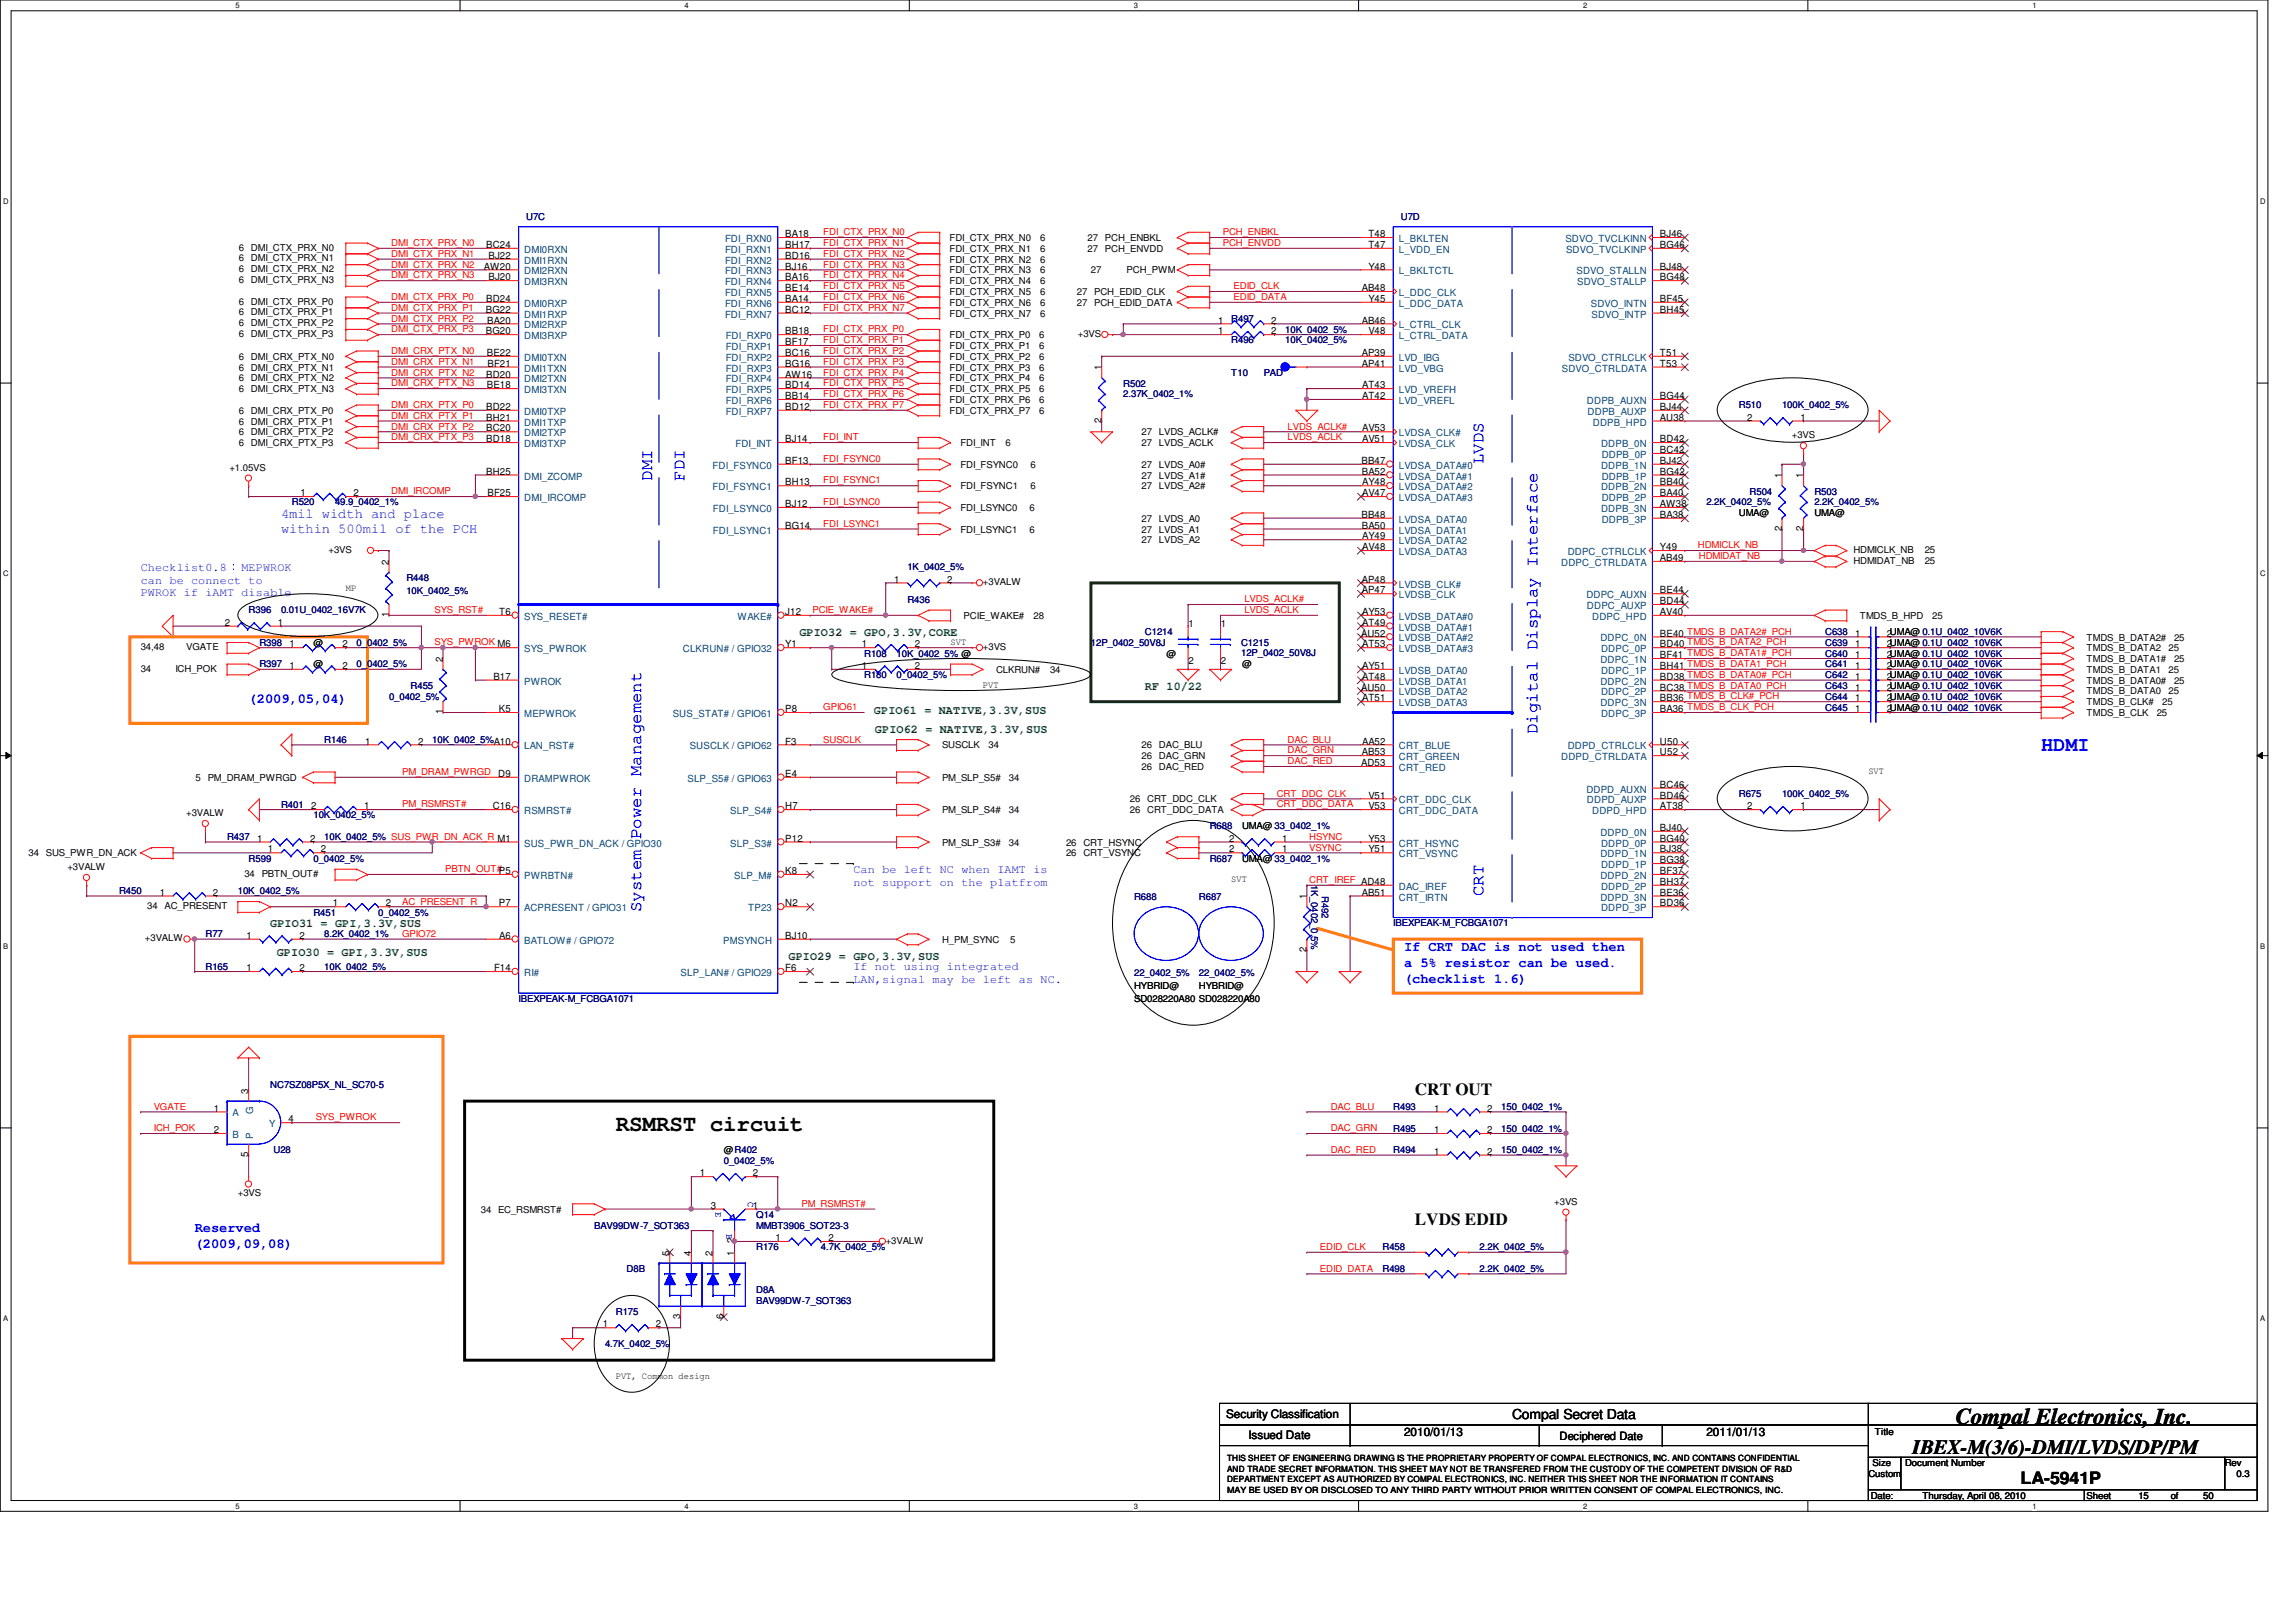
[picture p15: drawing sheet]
<svg xmlns="http://www.w3.org/2000/svg" width="297mm" height="210mm" viewBox="0 0 297 210" stroke-linecap="round" stroke-linejoin="round" font-family="sans-serif">
<defs><g id="words">
<g font-size="2.9">
<text x="79.7" y="146.3">RSMRST circuit</text>
<text x="253" y="184.2">Compal Electronics, Inc.</text>
</g>
<text font-size="2.6" fill="#00f" x="264.1" y="97.2">HDMI</text>
<text font-size="2.6" x="247.4" y="188.2">IBEX-M(3/6)-DMI/LVDS/DP/PM</text>
<g font-size="2.2" fill="#00f">
<text x="84.4" y="62.2" transform="rotate(-90 84.4 62.2)">DMI</text>
<text x="88.6" y="62.2" transform="rotate(-90 88.6 62.2)">FDI</text>
<text x="191.9" y="60.1" transform="rotate(-90 191.9 60.1)">LVDS</text>
<text x="198.9" y="95" transform="rotate(-90 198.9 95)">Digital Display Interface</text>
<text x="83" y="118.1" transform="rotate(-90 83 118.1)">System Power Management</text>
<text x="191.9" y="116" transform="rotate(-90 191.9 116)">CRT</text>
</g>
<g font-size="2.2">
<text x="183" y="141.7">CRT OUT</text>
<text x="183" y="158.5">LVDS EDID</text>
<text x="261.4" y="192.1">LA-5941P</text>
</g>
<g font-size="1.8" fill="#00f">
<text x="36.4" y="67.1">4mil width and place</text>
<text x="36.4" y="69">within 500mil of the PCH</text>
<text x="32.2" y="90.9">(2009,05,04)</text>
<text x="181.6" y="123.1">If CRT DAC is not used then</text>
<text x="181.6" y="125.1">a 5% resistor can be used.</text>
<text x="181.6" y="127.2">(checklist 1.6)</text>
<text x="25.2" y="159.4">Reserved</text>
<text x="25.2" y="161.5">(2009,09,08)</text>
</g>
<text font-size="1.8" x="195.6" y="183.6">Compal Secret Data</text>
<g font-size="1.5" fill="#00f">
<text x="18.2" y="75.5">can be connect to</text>
<text x="18.2" y="77.2">PWROK if iAMT disable</text>
<text x="18.2" y="73.9">Checklist0.8：MEPWROK</text>
<text x="110.4" y="113">Can be left NC when IAMT is</text>
<text x="110.4" y="114.6">not support on the platfrom</text>
<text x="110.4" y="125.6">If not using integrated</text>
<text x="110.4" y="127.2">LAN,signal may be left as NC.</text>
</g>
<g font-size="1.5" fill="#008000">
<text x="103.4" y="82.3">GPIO32 = GPO,3.3V,CORE</text>
<text x="148.1" y="89.3">RF 10/22</text>
<text x="113.1" y="92.4">GPIO61 = NATIVE,3.3V,SUS</text>
<text x="113.2" y="94.9">GPIO62 = NATIVE,3.3V,SUS</text>
<text x="35" y="120">GPIO31 = GPI,3.3V,SUS</text>
<text x="35.8" y="123.7">GPIO30 = GPI,3.3V,SUS</text>
<text x="102" y="124.2">GPIO29 = GPO,3.3V,SUS</text>
</g>
<g font-size="1.5">
<text x="158.6" y="183.6">Security Classification</text>
<text x="181.6" y="185.8">2010/01/13</text>
<text x="220.8" y="185.8">2011/01/13</text>
<text x="161.5" y="186.2">Issued Date</text>
<text x="201.8" y="186.3">Deciphered Date</text>
</g>
<g font-size="1.3">
<text x="62.6" y="34.9">AW20</text>
<text x="62.9" y="32.1">BC24</text>
<text x="63.2" y="33.5">BJ22</text>
<text x="101.6" y="30.7">BA18</text>
<text x="101.6" y="32.1">BH17</text>
<text x="101.6" y="33.5">BD16</text>
<text x="101.6" y="34.9">BJ16</text>
<text x="177" y="34.9">Y48</text>
<text x="177" y="30.7">T48</text>
<text x="177" y="32.1">T47</text>
<text x="214.8" y="32.1">BG46</text>
<text x="214.8" y="30.7">BJ46</text>
<text x="214.8" y="34.9">BJ48</text>
<text x="62.9" y="40.5">BG22</text>
<text x="62.9" y="39.1">BD24</text>
<text x="63" y="41.9">BA20</text>
<text x="63.2" y="36.3">BJ20</text>
<text x="101.6" y="36.3">BA16</text>
<text x="101.6" y="37.7">BE14</text>
<text x="101.6" y="39.1">BA14</text>
<text x="101.6" y="40.5">BC12</text>
<text x="157.6" y="41.9">1</text>
<text x="164.5" y="41.9">2</text>
<text x="176.2" y="41.9">AB46</text>
<text x="176.2" y="37.7">AB48</text>
<text x="177" y="39.1">Y45</text>
<text x="214.8" y="36.3">BG48</text>
<text x="214.8" y="40.5">BH45</text>
<text x="214.8" y="39.1">BF45</text>
<text x="62.9" y="43.3">BG20</text>
<text x="63" y="46.1">BE22</text>
<text x="63.1" y="47.5">BF21</text>
<text x="101.6" y="43.3">BB18</text>
<text x="101.6" y="44.7">BF17</text>
<text x="101.6" y="46.1">BC16</text>
<text x="101.6" y="47.5">BG16</text>
<text x="142.5" y="47.9" transform="rotate(-90 142.5 47.9)">1</text>
<text x="157.6" y="43.3">1</text>
<text x="164.5" y="43.3">2</text>
<text x="176.2" y="46.1">AP39</text>
<text x="176.2" y="47.5">AP41</text>
<text x="177" y="43.3">V48</text>
<text x="214.8" y="46.1">T51</text>
<text x="214.8" y="47.5">T53</text>
<text x="62.9" y="48.9">BD20</text>
<text x="62.9" y="53">BD22</text>
<text x="63" y="50.2">BE18</text>
<text x="101.6" y="48.9">AW16</text>
<text x="101.6" y="50.2">BD14</text>
<text x="101.6" y="51.6">BB14</text>
<text x="101.6" y="53">BD12</text>
<text x="176.2" y="50.2">AT43</text>
<text x="176.2" y="51.6">AT42</text>
<text x="214.8" y="51.6">BG44</text>
<text x="214.8" y="53">BJ44</text>
<text x="62.9" y="54.4">BH21</text>
<text x="62.9" y="55.8">BC20</text>
<text x="62.9" y="57.2">BD18</text>
<text x="101.6" y="57.2">BJ14</text>
<text x="142.5" y="54.7" transform="rotate(-90 142.5 54.7)">2</text>
<text x="176.2" y="55.8">AV53</text>
<text x="176.2" y="57.2">AV51</text>
<text x="214.8" y="57.2">BD42</text>
<text x="214.8" y="58.6">BC42</text>
<text x="214.8" y="54.4">AU38</text>
<text x="226.1" y="54.4">2</text>
<text x="232.9" y="54.4">1</text>
<text x="38.9" y="64.2">1</text>
<text x="45.7" y="64.2">2</text>
<text x="62.9" y="61.4">BH25</text>
<text x="63.1" y="64.2">BF25</text>
<text x="101.6" y="60">BF13</text>
<text x="101.6" y="62.8">BH13</text>
<text x="101.6" y="65.6">BJ12</text>
<text x="176.1" y="60">BB47</text>
<text x="176.2" y="61.4">BA52</text>
<text x="176.2" y="62.8">AY48</text>
<text x="176.2" y="64.2">AV47</text>
<text x="214.8" y="60">BJ42</text>
<text x="214.8" y="62.8">BB40</text>
<text x="214.8" y="65.6">AW38</text>
<text x="214.8" y="61.4">BG42</text>
<text x="214.8" y="64.2">BA40</text>
<text x="230.5" y="61.9" transform="rotate(-90 230.5 61.9)">1</text>
<text x="233.3" y="61.9" transform="rotate(-90 233.3 61.9)">1</text>
<text x="101.6" y="68.4">BG14</text>
<text x="176.1" y="67">BB48</text>
<text x="176.2" y="68.4">BA50</text>
<text x="176.2" y="69.8">AY49</text>
<text x="176.2" y="71.2">AV48</text>
<text x="214.8" y="67">BA38</text>
<text x="214.8" y="71.2">Y49</text>
<text x="230.5" y="68.7" transform="rotate(-90 230.5 68.7)">2</text>
<text x="233.3" y="68.7" transform="rotate(-90 233.3 68.7)">2</text>
<text x="50.3" y="73.1" transform="rotate(-90 50.3 73.1)">2</text>
<text x="115.7" y="75.4">1</text>
<text x="122.6" y="75.4">2</text>
<text x="176.2" y="75.4">AP48</text>
<text x="176.2" y="76.8">AP47</text>
<text x="214.8" y="72.6">AB49</text>
<text x="214.8" y="76.8">BE44</text>
<text x="29.1" y="81">2</text>
<text x="35.9" y="81">1</text>
<text x="37.5" y="83.8">1</text>
<text x="44.3" y="83.8">2</text>
<text x="50.3" y="79.9" transform="rotate(-90 50.3 79.9)">1</text>
<text x="64.6" y="79.6">T6</text>
<text x="101.6" y="79.6">J12</text>
<text x="101.6" y="83.8">Y1</text>
<text x="111.5" y="83.8">1</text>
<text x="118.4" y="83.8">2</text>
<text x="153.8" y="81.2">1</text>
<text x="157.9" y="81.2">1</text>
<text x="176.1" y="82.4">AU52</text>
<text x="176.2" y="79.6">AY53</text>
<text x="176.2" y="81">AT49</text>
<text x="176.2" y="83.8">AT53</text>
<text x="214.8" y="82.4">BE40 TMDS_B_DATA2#_PCH</text>
<text x="214.8" y="83.8">BD40 TMDS_B_DATA2_PCH</text>
<text x="214.8" y="78.2">BD44</text>
<text x="214.8" y="79.6">AV40</text>
<text x="240" y="83.8">1</text>
<text x="240" y="82.4">1</text>
<text x="244.1" y="83.8">2UMA@ 0.1U_0402_10V6K</text>
<text x="244.1" y="82.4">2UMA@ 0.1U_0402_10V6K</text>
<text x="37.5" y="86.6">1</text>
<text x="44.3" y="86.6">2</text>
<text x="57.3" y="85.6" transform="rotate(-90 57.3 85.6)">2</text>
<text x="63.8" y="88">B17</text>
<text x="111.5" y="86.6">1</text>
<text x="118.4" y="86.6">2</text>
<text x="153.8" y="86">2</text>
<text x="157.9" y="86">2</text>
<text x="176.1" y="89.4">AU50</text>
<text x="176.2" y="86.6">AY51</text>
<text x="176.2" y="88">AT48</text>
<text x="214.8" y="85.2">BF41 TMDS_B_DATA1#_PCH</text>
<text x="214.8" y="88">BD38 TMDS_B_DATA0#_PCH</text>
<text x="214.8" y="86.6">BH41 TMDS_B_DATA1_PCH</text>
<text x="214.8" y="89.4">BC38 TMDS_B_DATA0_PCH</text>
<text x="240" y="89.4">1</text>
<text x="240" y="85.2">1</text>
<text x="240" y="88">1</text>
<text x="240" y="86.6">1</text>
<text x="244.1" y="89.4">2UMA@ 0.1U_0402_10V6K</text>
<text x="244.1" y="85.2">2UMA@ 0.1U_0402_10V6K</text>
<text x="244.1" y="88">2UMA@ 0.1U_0402_10V6K</text>
<text x="244.1" y="86.6">2UMA@ 0.1U_0402_10V6K</text>
<text x="57.3" y="92.5" transform="rotate(-90 57.3 92.5)">1</text>
<text x="64.6" y="92.2">K5</text>
<text x="101.6" y="92.2">P8</text>
<text x="176.2" y="90.8">AT51</text>
<text x="214.8" y="90.8">BB36 TMDS_B_CLK#_PCH</text>
<text x="214.8" y="92.2">BA36 TMDS_B_CLK_PCH</text>
<text x="240" y="92.2">1</text>
<text x="240" y="90.8">1</text>
<text x="244.1" y="92.2">2UMA@ 0.1U_0402_10V6K</text>
<text x="244.1" y="90.8">2UMA@ 0.1U_0402_10V6K</text>
<text x="47.2" y="96.4">1</text>
<text x="54.1" y="96.4">2</text>
<text x="64.5" y="100.5">D9</text>
<text x="101.6" y="100.5">E4</text>
<text x="101.6" y="96.4">F3</text>
<text x="176.1" y="99.1">AD53</text>
<text x="176.2" y="97.7">AB53</text>
<text x="176.2" y="96.4">AA52</text>
<text x="214.8" y="96.4">U50</text>
<text x="214.8" y="97.7">U52</text>
<text x="214.8" y="101.9">BC46</text>
<text x="40.3" y="104.7">2</text>
<text x="47.1" y="104.7">1</text>
<text x="63.8" y="104.7">C16</text>
<text x="101.6" y="104.7">H7</text>
<text x="177" y="103.3">V51</text>
<text x="177" y="104.7">V53</text>
<text x="214.8" y="107.5">BJ40</text>
<text x="214.8" y="103.3">BD46</text>
<text x="214.8" y="104.7">AT38</text>
<text x="226.1" y="104.7">2</text>
<text x="232.9" y="104.7">1</text>
<text x="33.3" y="108.9">1</text>
<text x="34.7" y="110.3">1</text>
<text x="40.1" y="108.9">2</text>
<text x="41.5" y="110.3">2</text>
<text x="101.6" y="113.1">K8</text>
<text x="101.6" y="108.9">P12</text>
<text x="159" y="110.3">2</text>
<text x="159" y="108.9">2</text>
<text x="165.9" y="110.3">1</text>
<text x="165.9" y="108.9">1</text>
<text x="177" y="108.9">Y53</text>
<text x="177" y="110.3">Y51</text>
<text x="214.8" y="113.1">BF37</text>
<text x="214.8" y="110.3">BJ38</text>
<text x="214.8" y="108.9">BG40</text>
<text x="214.8" y="111.7">BG38</text>
<text x="20.7" y="115.9">1</text>
<text x="27.6" y="115.9">2</text>
<text x="43" y="117.3">1</text>
<text x="49.9" y="117.3">2</text>
<text x="64.6" y="117.3">P7</text>
<text x="101.6" y="117.3">N2</text>
<text x="169" y="116.4" transform="rotate(-90 169 116.4)">1</text>
<text x="176.2" y="115.9">AB51</text>
<text x="214.8" y="115.9">BE36</text>
<text x="214.8" y="114.5">BH37</text>
<text x="214.8" y="117.3">BD36</text>
<text x="31.9" y="121.5">1</text>
<text x="31.9" y="125.7">1</text>
<text x="38.7" y="121.5">2</text>
<text x="38.7" y="125.7">2</text>
<text x="63.9" y="125.7">F14</text>
<text x="64.6" y="121.5">A6</text>
<text x="101.6" y="121.5">BJ10</text>
<text x="101.6" y="125.7">F6</text>
<text x="169" y="123.2" transform="rotate(-90 169 123.2)">2</text>
<text x="27.7" y="143.8">1</text>
<text x="32.1" y="141.5" transform="rotate(-90 32.1 141.5)">3</text>
<text x="185.5" y="143.8">1</text>
<text x="192.4" y="143.8">2</text>
<text x="27.7" y="146.6">2</text>
<text x="32.1" y="149.7" transform="rotate(-90 32.1 149.7)">5</text>
<text x="37.3" y="145.2">4</text>
<text x="185.5" y="146.6">1</text>
<text x="185.5" y="149.4">1</text>
<text x="192.4" y="146.6">2</text>
<text x="192.4" y="149.4">2</text>
<text x="90.5" y="152.2">1</text>
<text x="97.4" y="152.2">2</text>
<text x="91.9" y="156.4">3</text>
<text x="95" y="160.9" transform="rotate(-90 95 160.9)">2</text>
<text x="97.4" y="156.4">1</text>
<text x="100.3" y="160.6">1</text>
<text x="107.2" y="160.6">2</text>
<text x="86.6" y="162.5" transform="rotate(-90 86.6 162.5)">5</text>
<text x="89.4" y="162.5" transform="rotate(-90 89.4 162.5)">4</text>
<text x="92.2" y="162.5" transform="rotate(-90 92.2 162.5)">2</text>
<text x="95" y="162.5" transform="rotate(-90 95 162.5)">1</text>
<text x="78" y="171.8">1</text>
<text x="84.8" y="171.8">2</text>
<text x="88" y="170.7" transform="rotate(-90 88 170.7)">3</text>
<text x="93.6" y="170.7" transform="rotate(-90 93.6 170.7)">6</text>
</g>
<g font-size="1.3" fill="#004080">
<text x="67.8" y="32.7">DMI0RXN</text>
<text x="67.8" y="34.1">DMI1RXN</text>
<text x="67.8" y="35.5">DMI2RXN</text>
<text x="93.8" y="31.3">FDI_RXN0</text>
<text x="93.8" y="32.7">FDI_RXN1</text>
<text x="93.8" y="34.1">FDI_RXN2</text>
<text x="93.8" y="35.5">FDI_RXN3</text>
<text x="181" y="35.5">L_BKLTCTL</text>
<text x="181" y="31.3">L_BKLTEN</text>
<text x="181" y="32.7">L_VDD_EN</text>
<text x="202.5" y="31.3">SDVO_TVCLKINN</text>
<text x="202.6" y="32.7">SDVO_TVCLKINP</text>
<text x="204" y="35.5">SDVO_STALLN</text>
<text x="67.8" y="36.9">DMI3RXN</text>
<text x="67.8" y="39.7">DMI0RXP</text>
<text x="67.8" y="41.1">DMI1RXP</text>
<text x="93.8" y="36.9">FDI_RXN4</text>
<text x="93.8" y="38.3">FDI_RXN5</text>
<text x="93.8" y="39.7">FDI_RXN6</text>
<text x="93.8" y="41.1">FDI_RXN7</text>
<text x="181" y="38.3">L_DDC_CLK</text>
<text x="181" y="39.7">L_DDC_DATA</text>
<text x="204" y="36.9">SDVO_STALLP</text>
<text x="205.8" y="39.7">SDVO_INTN</text>
<text x="205.9" y="41.1">SDVO_INTP</text>
<text x="67.8" y="42.5">DMI2RXP</text>
<text x="67.8" y="43.9">DMI3RXP</text>
<text x="67.8" y="46.7">DMI0TXN</text>
<text x="93.9" y="43.9">FDI_RXP0</text>
<text x="93.9" y="45.3">FDI_RXP1</text>
<text x="93.9" y="46.7">FDI_RXP2</text>
<text x="181" y="42.5">L_CTRL_CLK</text>
<text x="181" y="43.9">L_CTRL_DATA</text>
<text x="181" y="46.7">LVD_IBG</text>
<text x="202.9" y="46.7">SDVO_CTRLCLK</text>
<text x="67.8" y="48.1">DMI1TXN</text>
<text x="67.8" y="49.5">DMI2TXN</text>
<text x="67.8" y="50.9">DMI3TXN</text>
<text x="67.8" y="53.7">DMI0TXP</text>
<text x="93.9" y="48.1">FDI_RXP3</text>
<text x="93.9" y="49.5">FDI_RXP4</text>
<text x="93.9" y="50.9">FDI_RXP5</text>
<text x="93.9" y="52.3">FDI_RXP6</text>
<text x="93.9" y="53.7">FDI_RXP7</text>
<text x="181" y="50.9">LVD_VREFH</text>
<text x="181" y="52.3">LVD_VREFL</text>
<text x="181" y="48.1">LVD_VBG</text>
<text x="202.1" y="48.1">SDVO_CTRLDATA</text>
<text x="205.3" y="52.3">DDPB_AUXN</text>
<text x="205.4" y="53.7">DDPB_AUXP</text>
<text x="67.8" y="55.1">DMI1TXP</text>
<text x="67.8" y="56.5">DMI2TXP</text>
<text x="67.8" y="57.9">DMI3TXP</text>
<text x="95.2" y="57.9">FDI_INT</text>
<text x="181" y="56.5">LVDSA_CLK#</text>
<text x="181" y="57.9">LVDSA_CLK</text>
<text x="206.1" y="55.1">DDPB_HPD</text>
<text x="207.1" y="57.9">DDPB_0N</text>
<text x="207.2" y="59.3">DDPB_0P</text>
<text x="67.8" y="62.1">DMI_ZCOMP</text>
<text x="67.8" y="64.9">DMI_IRCOMP</text>
<text x="92.2" y="60.7">FDI_FSYNC0</text>
<text x="92.2" y="63.5">FDI_FSYNC1</text>
<text x="181" y="60.7">LVDSA_DATA#0</text>
<text x="181" y="62.1">LVDSA_DATA#1</text>
<text x="181" y="63.5">LVDSA_DATA#2</text>
<text x="181" y="64.9">LVDSA_DATA#3</text>
<text x="207.1" y="60.7">DDPB_1N</text>
<text x="207.1" y="63.5">DDPB_2N</text>
<text x="207.2" y="62.1">DDPB_1P</text>
<text x="207.2" y="64.9">DDPB_2P</text>
<text x="92.2" y="66.3">FDI_LSYNC0</text>
<text x="92.2" y="69">FDI_LSYNC1</text>
<text x="181" y="67.6">LVDSA_DATA0</text>
<text x="181" y="69">LVDSA_DATA1</text>
<text x="181" y="70.4">LVDSA_DATA2</text>
<text x="181" y="71.8">LVDSA_DATA3</text>
<text x="202.8" y="71.8">DDPC_CTRLCLK</text>
<text x="207.1" y="66.3">DDPB_3N</text>
<text x="207.2" y="67.6">DDPB_3P</text>
<text x="181" y="76">LVDSB_CLK#</text>
<text x="181" y="77.4">LVDSB_CLK</text>
<text x="202" y="73.2">DDPC_CTRLDATA</text>
<text x="205.2" y="77.4">DDPC_AUXN</text>
<text x="67.8" y="80.2">SYS_RESET#</text>
<text x="95.4" y="80.2">WAKE#</text>
<text x="181" y="80.2">LVDSB_DATA#0</text>
<text x="181" y="81.6">LVDSB_DATA#1</text>
<text x="181" y="83">LVDSB_DATA#2</text>
<text x="205.3" y="78.8">DDPC_AUXP</text>
<text x="206" y="80.2">DDPC_HPD</text>
<text x="207" y="83">DDPC_0N</text>
<text x="67.8" y="84.4">SYS_PWROK</text>
<text x="67.8" y="88.6">PWROK</text>
<text x="88.3" y="84.4">CLKRUN# / GPIO32</text>
<text x="181" y="84.4">LVDSB_DATA#3</text>
<text x="181" y="87.2">LVDSB_DATA0</text>
<text x="181" y="88.6">LVDSB_DATA1</text>
<text x="207" y="85.8">DDPC_1N</text>
<text x="207" y="88.6">DDPC_2N</text>
<text x="207.1" y="87.2">DDPC_1P</text>
<text x="207.1" y="84.4">DDPC_0P</text>
<text x="67.8" y="92.8">MEPWROK</text>
<text x="87" y="92.8">SUS_STAT# / GPIO61</text>
<text x="181" y="90">LVDSB_DATA2</text>
<text x="181" y="91.4">LVDSB_DATA3</text>
<text x="207" y="91.4">DDPC_3N</text>
<text x="207.1" y="90">DDPC_2P</text>
<text x="207.1" y="92.8">DDPC_3P</text>
<text x="67.8" y="97">LAN_RST#</text>
<text x="67.8" y="101.2">DRAMPWROK</text>
<text x="88.9" y="101.2">SLP_S5# / GPIO63</text>
<text x="89.2" y="97">SUSCLK / GPIO62</text>
<text x="181" y="97">CRT_BLUE</text>
<text x="181" y="98.4">CRT_GREEN</text>
<text x="181" y="99.8">CRT_RED</text>
<text x="202" y="98.4">DDPD_CTRLDATA</text>
<text x="202.8" y="97">DDPD_CTRLCLK</text>
<text x="67.8" y="105.4">RSMRST#</text>
<text x="94.5" y="105.4">SLP_S4#</text>
<text x="181" y="104">CRT_DDC_CLK</text>
<text x="181" y="105.4">CRT_DDC_DATA</text>
<text x="205.2" y="102.6">DDPD_AUXN</text>
<text x="205.3" y="104">DDPD_AUXP</text>
<text x="206" y="105.4">DDPD_HPD</text>
<text x="67.8" y="113.7">PWRBTN#</text>
<text x="67.8" y="109.6">SUS_PWR_DN_ACK / GPIO30</text>
<text x="94.5" y="109.6">SLP_S3#</text>
<text x="95" y="113.7">SLP_M#</text>
<text x="181" y="109.6">CRT_HSYNC</text>
<text x="181" y="111">CRT_VSYNC</text>
<text x="207" y="113.7">DDPD_2N</text>
<text x="207" y="108.2">DDPD_0N</text>
<text x="207" y="111">DDPD_1N</text>
<text x="207.1" y="109.6">DDPD_0P</text>
<text x="207.1" y="112.4">DDPD_1P</text>
<text x="67.8" y="117.9">ACPRESENT / GPIO31</text>
<text x="96.8" y="117.9">TP23</text>
<text x="181" y="116.5">CRT_IRTN</text>
<text x="181" y="115.1">DAC_IREF</text>
<text x="207" y="116.5">DDPD_3N</text>
<text x="207.1" y="115.1">DDPD_2P</text>
<text x="207.1" y="117.9">DDPD_3P</text>
<text x="67.8" y="122.1">BATLOW# / GPIO72</text>
<text x="93.6" y="122.1">PMSYNCH</text>
<text x="67.8" y="126.3">RI#</text>
<text x="88" y="126.3">SLP_LAN# / GPIO29</text>
<text x="30.1" y="147.3">B</text>
<text x="30.1" y="144.5">A</text>
<text x="32.8" y="147.4" transform="rotate(-90 32.8 147.4)">P</text>
<text x="32.8" y="144.2" transform="rotate(-90 32.8 144.2)">G</text>
<text x="34.8" y="145.9">Y</text>
</g>
<g font-size="1.2" fill="#000080">
<text x="68.1" y="28.5">U7C</text>
<text x="181.2" y="28.5">U7D</text>
<text x="159.3" y="41.7">R497</text>
<text x="159.3" y="44.4">R496</text>
<text x="166.3" y="43.1">10K_0402_5%</text>
<text x="166.3" y="44.4">10K_0402_5%</text>
<text x="145.3" y="50">R502</text>
<text x="145.3" y="51.4">2.37K_0402_1%</text>
<text x="159.3" y="48.6">T10</text>
<text x="163.5" y="48.6">PAD</text>
<text x="225" y="52.8">R510</text>
<text x="230.5" y="52.8">100K_0402_5%</text>
<text x="37.8" y="65.4">R520</text>
<text x="43.3" y="65.4">49.9_0402_1%</text>
<text x="220.8" y="65.4">2.2K_0402_5%</text>
<text x="226.4" y="64">R504</text>
<text x="234.7" y="64">R503</text>
<text x="234.7" y="65.4">2.2K_0402_5%</text>
<text x="52.6" y="75.2">R448</text>
<text x="52.6" y="76.9">10K_0402_5%</text>
<text x="117.4" y="78">R436</text>
<text x="117.4" y="73.8">1K_0402_5%</text>
<text x="32.2" y="79.4">R396</text>
<text x="33.6" y="83.6">R398</text>
<text x="36.4" y="79.4">0.01U_0402_16V7K</text>
<text x="46.1" y="83.6">0_0402_5%</text>
<text x="141.1" y="83.6">12P_0402_50V8J</text>
<text x="148.1" y="82.2">C1214</text>
<text x="160.6" y="83.6">C1215</text>
<text x="236.1" y="83.6">C639</text>
<text x="236.1" y="82.2">C638</text>
<text x="33.6" y="86.4">R397</text>
<text x="46.1" y="86.4">0_0402_5%</text>
<text x="53.1" y="89.2">R455</text>
<text x="111.8" y="85">R108</text>
<text x="111.8" y="87.8">R180</text>
<text x="116" y="85">10K_0402_5% @</text>
<text x="116" y="87.8">0_0402_5%</text>
<text x="160.6" y="84.8">12P_0402_50V8J</text>
<text x="236.1" y="89.2">C643</text>
<text x="236.1" y="85">C640</text>
<text x="236.1" y="87.8">C642</text>
<text x="236.1" y="86.4">C641</text>
<text x="50.3" y="90.6">0_0402_5%</text>
<text x="236.1" y="91.9">C645</text>
<text x="236.1" y="90.6">C644</text>
<text x="41.9" y="96.1">R146</text>
<text x="55.9" y="96.1">10K_0402_5%A10</text>
<text x="36.4" y="104.5">R401</text>
<text x="40.6" y="105.9">10K_0402_5%</text>
<text x="156.5" y="107.3">R688</text>
<text x="225" y="103.1">R675</text>
<text x="230.5" y="103.1">100K_0402_5%</text>
<text x="29.4" y="108.7">R437</text>
<text x="32.2" y="111.5">R599</text>
<text x="40.6" y="111.5">0_0402_5%</text>
<text x="41.9" y="108.7">10K_0402_5% SUS_PWR_DN_ACK_R M1</text>
<text x="156.5" y="111.5">R687</text>
<text x="15.4" y="115.7">R450</text>
<text x="30.8" y="115.7">10K_0402_5%</text>
<text x="40.6" y="118.5">R451</text>
<text x="48.9" y="118.5">0_0402_5%</text>
<text x="146.7" y="116.4">R688</text>
<text x="155.1" y="116.4">R687</text>
<text x="169.6" y="114.6" transform="rotate(90 169.6 114.6)">1K_0402_0.5%</text>
<text x="171" y="116" transform="rotate(90 171 116)">R492</text>
<text x="180.3" y="119.9">IBEXPEAK-M_FCBGA1071</text>
<text x="26.6" y="121.3">R77</text>
<text x="26.6" y="125.5">R165</text>
<text x="41.9" y="125.5">10K_0402_5%</text>
<text x="41.9" y="121.3">8.2K_0402_1%</text>
<text x="67.1" y="129.7">IBEXPEAK-M_FCBGA1071</text>
<text x="146.7" y="126.3">22_0402_5%</text>
<text x="155.1" y="126.3">22_0402_5%</text>
<text x="35" y="140.8">NC7SZ08P5X_NL_SC70-5</text>
<text x="180.3" y="143.6">R493</text>
<text x="194.2" y="143.6">150_0402_1%</text>
<text x="35.4" y="149.2">U28</text>
<text x="180.3" y="146.4">R495</text>
<text x="180.3" y="149.2">R494</text>
<text x="194.2" y="146.4">150_0402_1%</text>
<text x="194.2" y="149.2">150_0402_1%</text>
<text x="93.6" y="150.6">0_0402_5%</text>
<text x="76.9" y="159">BAV99DW-7_SOT363</text>
<text x="97.8" y="161.8">R176</text>
<text x="97.8" y="157.6">Q14</text>
<text x="97.8" y="159">MMBT3906_SOT23-3</text>
<text x="106.2" y="161.8">4.7K_0402_5%</text>
<text x="178.9" y="161.8">R458</text>
<text x="191.4" y="161.8">2.2K_0402_5%</text>
<text x="81.1" y="164.6">D8B</text>
<text x="97.8" y="167.4">D8A</text>
<text x="178.9" y="164.6">R498</text>
<text x="191.4" y="164.6">2.2K_0402_5%</text>
<text x="79.7" y="170.2">R175</text>
<text x="97.8" y="168.8">BAV99DW-7_SOT363</text>
<text x="78.3" y="174.4">4.7K_0402_5%</text>
</g>
<g font-size="1.2">
<text x="30.9" y="32.4">6</text>
<text x="30.9" y="33.8">6</text>
<text x="30.9" y="35.2">6</text>
<text x="32.5" y="32.4">DMI_CTX_PRX_N0</text>
<text x="32.5" y="33.8">DMI_CTX_PRX_N1</text>
<text x="32.5" y="35.2">DMI_CTX_PRX_N2</text>
<text x="122.8" y="31.2">FDI_CTX_PRX_N0</text>
<text x="122.8" y="32.6">FDI_CTX_PRX_N1</text>
<text x="122.8" y="35.4">FDI_CTX_PRX_N3</text>
<text x="122.8" y="34">FDI_CTX_PRX_N2</text>
<text x="134.6" y="31.2">6</text>
<text x="134.6" y="32.6">6</text>
<text x="134.6" y="35.4">6</text>
<text x="134.6" y="34">6</text>
<text x="140.7" y="32.6">27</text>
<text x="140.7" y="31.2">27</text>
<text x="141.1" y="35.4">27</text>
<text x="143" y="32.6">PCH_ENVDD</text>
<text x="143" y="31.2">PCH_ENBKL</text>
<text x="145.8" y="35.4">PCH_PWM</text>
<text x="30.9" y="36.6">6</text>
<text x="30.9" y="39.4">6</text>
<text x="30.9" y="40.8">6</text>
<text x="32.5" y="36.6">DMI_CTX_PRX_N3</text>
<text x="32.5" y="39.4">DMI_CTX_PRX_P0</text>
<text x="32.5" y="40.8">DMI_CTX_PRX_P1</text>
<text x="122.8" y="38.2">FDI_CTX_PRX_N5</text>
<text x="122.8" y="36.8">FDI_CTX_PRX_N4</text>
<text x="122.8" y="41">FDI_CTX_PRX_N7</text>
<text x="122.8" y="39.6">FDI_CTX_PRX_N6</text>
<text x="134.6" y="38.2">6</text>
<text x="134.6" y="36.8">6</text>
<text x="134.6" y="41">6</text>
<text x="134.6" y="39.6">6</text>
<text x="139.3" y="38.2">27</text>
<text x="139.3" y="39.6">27</text>
<text x="141.6" y="38.2">PCH_EDID_CLK</text>
<text x="141.6" y="39.6">PCH_EDID_DATA</text>
<text x="30.9" y="46.6">6</text>
<text x="30.9" y="42.2">6</text>
<text x="30.9" y="43.6">6</text>
<text x="30.9" y="48">6</text>
<text x="32.5" y="46.6">DMI_CRX_PTX_N0</text>
<text x="32.5" y="42.2">DMI_CTX_PRX_P2</text>
<text x="32.5" y="43.6">DMI_CTX_PRX_P3</text>
<text x="32.5" y="48">DMI_CRX_PTX_N1</text>
<text x="122.8" y="45.2">FDI_CTX_PRX_P1</text>
<text x="122.8" y="43.8">FDI_CTX_PRX_P0</text>
<text x="122.8" y="48">FDI_CTX_PRX_P3</text>
<text x="122.8" y="46.6">FDI_CTX_PRX_P2</text>
<text x="134.4" y="45.2">6</text>
<text x="134.4" y="43.8">6</text>
<text x="134.4" y="48">6</text>
<text x="134.4" y="46.6">6</text>
<text x="139.4" y="43.6">+3VS</text>
<text x="30.9" y="49.4">6</text>
<text x="30.9" y="50.8">6</text>
<text x="30.9" y="53.6">6</text>
<text x="32.5" y="49.4">DMI_CRX_PTX_N2</text>
<text x="32.5" y="50.8">DMI_CRX_PTX_N3</text>
<text x="32.5" y="53.6">DMI_CRX_PTX_P0</text>
<text x="122.8" y="49.4">FDI_CTX_PRX_P4</text>
<text x="122.8" y="50.8">FDI_CTX_PRX_P5</text>
<text x="122.8" y="53.6">FDI_CTX_PRX_P7</text>
<text x="122.8" y="52.2">FDI_CTX_PRX_P6</text>
<text x="134.4" y="49.4">6</text>
<text x="134.4" y="50.8">6</text>
<text x="134.4" y="53.6">6</text>
<text x="134.4" y="52.2">6</text>
<text x="30.9" y="54.9">6</text>
<text x="30.9" y="56.3">6</text>
<text x="30.9" y="57.7">6</text>
<text x="32.5" y="54.9">DMI_CRX_PTX_P1</text>
<text x="32.5" y="56.3">DMI_CRX_PTX_P2</text>
<text x="32.5" y="57.7">DMI_CRX_PTX_P3</text>
<text x="124.2" y="57.7">FDI_INT</text>
<text x="130.1" y="57.7">6</text>
<text x="147.7" y="56.3">27</text>
<text x="147.7" y="57.7">27</text>
<text x="149.9" y="56.3">LVDS_ACLK#</text>
<text x="149.9" y="57.7">LVDS_ACLK</text>
<text x="231.8" y="56.7">+3VS</text>
<text x="29.7" y="60.9">+1.05VS</text>
<text x="124.2" y="60.5">FDI_FSYNC0</text>
<text x="124.2" y="63.3">FDI_FSYNC1</text>
<text x="133.3" y="60.5">6</text>
<text x="133.3" y="63.3">6</text>
<text x="147.7" y="60.5">27</text>
<text x="147.7" y="61.9">27</text>
<text x="147.7" y="63.3">27</text>
<text x="149.9" y="60.5">LVDS_A0#</text>
<text x="149.9" y="61.9">LVDS_A1#</text>
<text x="149.9" y="63.3">LVDS_A2#</text>
<text x="42.5" y="71.5">+3VS</text>
<text x="124.2" y="66.1">FDI_LSYNC0</text>
<text x="124.2" y="68.9">FDI_LSYNC1</text>
<text x="133.2" y="66.1">6</text>
<text x="133.2" y="68.9">6</text>
<text x="147.7" y="67.5">27</text>
<text x="147.7" y="68.9">27</text>
<text x="147.7" y="70.3">27</text>
<text x="149.9" y="67.5">LVDS_A0</text>
<text x="149.9" y="68.9">LVDS_A1</text>
<text x="149.9" y="70.3">LVDS_A2</text>
<text x="225" y="66.8">UMA@</text>
<text x="234.7" y="66.8">UMA@</text>
<text x="239.8" y="71.5">HDMICLK_NB</text>
<text x="249" y="71.5">25</text>
<text x="44.7" y="76.5">MP</text>
<text x="127.2" y="75.7">+3VALW</text>
<text x="239.8" y="72.9">HDMIDAT_NB</text>
<text x="249" y="72.9">25</text>
<text x="40.6" y="83.6">@</text>
<text x="123" y="83.4">SVT</text>
<text x="124.7" y="80.1">PCIE_WAKE#</text>
<text x="133.7" y="80.1">28</text>
<text x="240.6" y="80.1">TMDS_B_HPD</text>
<text x="250" y="80.1">25</text>
<text x="270" y="82.9">TMDS_B_DATA2#</text>
<text x="281.3" y="82.9">25</text>
<text x="18.2" y="86.9">34</text>
<text x="18.2" y="84.1">34,48</text>
<text x="22.7" y="86.9">ICH_POK</text>
<text x="24.1" y="84.1">VGATE</text>
<text x="40.6" y="86.4">@</text>
<text x="127.2" y="84.1">+3VS</text>
<text x="127.2" y="89">PVT</text>
<text x="128.9" y="87.1">CLKRUN#</text>
<text x="135.8" y="87.1">34</text>
<text x="150.9" y="85">@</text>
<text x="160.7" y="86.4">@</text>
<text x="270" y="84.3">TMDS_B_DATA2</text>
<text x="270" y="85.7">TMDS_B_DATA1#</text>
<text x="270" y="87.1">TMDS_B_DATA1</text>
<text x="270" y="88.5">TMDS_B_DATA0#</text>
<text x="270" y="89.9">TMDS_B_DATA0</text>
<text x="280.5" y="84.3">25</text>
<text x="280.5" y="87.1">25</text>
<text x="280.5" y="89.9">25</text>
<text x="281.3" y="85.7">25</text>
<text x="281.3" y="88.5">25</text>
<text x="270" y="91.3">TMDS_B_CLK#</text>
<text x="270" y="92.7">TMDS_B_CLK</text>
<text x="279" y="92.7">25</text>
<text x="279.7" y="91.3">25</text>
<text x="25.3" y="101">5</text>
<text x="26.9" y="101">PM_DRAM_PWRGD</text>
<text x="121.9" y="101">PM_SLP_S5#</text>
<text x="121.9" y="96.9">SUSCLK</text>
<text x="127.9" y="96.9">34</text>
<text x="130.5" y="101">34</text>
<text x="147.7" y="96.9">26</text>
<text x="147.7" y="98.3">26</text>
<text x="147.7" y="99.7">26</text>
<text x="149.9" y="96.9">DAC_BLU</text>
<text x="149.9" y="98.3">DAC_GRN</text>
<text x="149.9" y="99.7">DAC_RED</text>
<text x="241.7" y="100.2">SVT</text>
<text x="24.1" y="105.6">+3VALW</text>
<text x="121.9" y="105.2">PM_SLP_S4#</text>
<text x="130.5" y="105.2">34</text>
<text x="146.2" y="103.8">26</text>
<text x="146.2" y="105.2">26</text>
<text x="148.4" y="103.8">CRT_DDC_CLK</text>
<text x="148.4" y="105.2">CRT_DDC_DATA</text>
<text x="160.7" y="107.3">UMA@ 33_0402_1%</text>
<text x="3.7" y="110.8">34</text>
<text x="5.9" y="110.8">SUS_PWR_DN_ACK</text>
<text x="8.7" y="112.6">+3VALW</text>
<text x="31.6" y="113.5">34</text>
<text x="33.9" y="113.5">PBTN_OUT#</text>
<text x="121.9" y="109.4">PM_SLP_S3#</text>
<text x="130.5" y="109.4">34</text>
<text x="137.9" y="109.4">26</text>
<text x="137.9" y="110.8">26</text>
<text x="140.2" y="109.4">CRT_HSYNC</text>
<text x="140.2" y="110.8">CRT_VSYNC</text>
<text x="160.7" y="111.5">UMA@ 33_0402_1%</text>
<text x="19" y="117.6">34</text>
<text x="21.3" y="117.6">AC_PRESENT</text>
<text x="159.3" y="114.2">SVT</text>
<text x="18.8" y="121.8">+3VALW</text>
<text x="121.9" y="122">H_PM_SYNC</text>
<text x="130.7" y="122">5</text>
<text x="146.7" y="128">HYBRID@</text>
<text x="146.7" y="129.7">SD028220A80 SD028220A80</text>
<text x="155.1" y="128">HYBRID@</text>
<text x="93.6" y="149.2">@R402</text>
<text x="30.8" y="154.8">+3VS</text>
<text x="201.1" y="155.9">+3VS</text>
<text x="62.2" y="156.9">34 EC_RSMRST#</text>
<text x="114.6" y="161">+3VALW</text>
<text x="79.7" y="178.4">PVT, Common design</text>
<text x="242.6" y="185.7">Title</text>
<text x="241.7" y="191.1">Custom</text>
<text x="242.3" y="189.7">Size</text>
<text x="246.5" y="189.7">Document Number</text>
<text x="287.8" y="189.7">Rev</text>
<text x="289.3" y="191.1">0.3</text>
<text x="242" y="193.9">Date:</text>
<text x="248.7" y="193.9">Thursday, April 08, 2010</text>
<text x="270" y="193.9">Sheet</text>
<text x="276.6" y="193.9">15</text>
<text x="280.8" y="193.9">of</text>
<text x="285" y="193.9">50</text>
</g>
<g font-size="1.2" fill="#f00">
<text x="50.6" y="34.6">DMI_CTX_PRX_N2</text>
<text x="50.6" y="33.2">DMI_CTX_PRX_N1</text>
<text x="50.6" y="31.8">DMI_CTX_PRX_N0</text>
<text x="106.5" y="30.4">FDI_CTX_PRX_N0</text>
<text x="106.5" y="31.8">FDI_CTX_PRX_N1</text>
<text x="106.5" y="33.2">FDI_CTX_PRX_N2</text>
<text x="106.5" y="34.6">FDI_CTX_PRX_N3</text>
<text x="158.2" y="31.8">PCH_ENVDD</text>
<text x="158.2" y="30.4">PCH_ENBKL</text>
<text x="50.6" y="36">DMI_CTX_PRX_N3</text>
<text x="50.6" y="40.2">DMI_CTX_PRX_P1</text>
<text x="50.6" y="41.6">DMI_CTX_PRX_P2</text>
<text x="50.6" y="38.8">DMI_CTX_PRX_P0</text>
<text x="106.5" y="36">FDI_CTX_PRX_N4</text>
<text x="106.5" y="38.8">FDI_CTX_PRX_N6</text>
<text x="106.5" y="37.4">FDI_CTX_PRX_N5</text>
<text x="106.5" y="40.2">FDI_CTX_PRX_N7</text>
<text x="159.6" y="38.8">EDID_DATA</text>
<text x="159.6" y="37.4">EDID_CLK</text>
<text x="50.6" y="45.8">DMI_CRX_PTX_N0</text>
<text x="50.6" y="47.2">DMI_CRX_PTX_N1</text>
<text x="50.6" y="43">DMI_CTX_PRX_P3</text>
<text x="106.5" y="44.4">FDI_CTX_PRX_P1</text>
<text x="106.5" y="43">FDI_CTX_PRX_P0</text>
<text x="106.5" y="47.2">FDI_CTX_PRX_P3</text>
<text x="106.5" y="45.8">FDI_CTX_PRX_P2</text>
<text x="50.6" y="48.6">DMI_CRX_PTX_N2</text>
<text x="50.6" y="50">DMI_CRX_PTX_N3</text>
<text x="50.6" y="52.8">DMI_CRX_PTX_P0</text>
<text x="106.5" y="51.4">FDI_CTX_PRX_P6</text>
<text x="106.5" y="50">FDI_CTX_PRX_P5</text>
<text x="106.5" y="48.6">FDI_CTX_PRX_P4</text>
<text x="106.5" y="52.8">FDI_CTX_PRX_P7</text>
<text x="50.6" y="54.2">DMI_CRX_PTX_P1</text>
<text x="50.6" y="55.6">DMI_CRX_PTX_P2</text>
<text x="50.6" y="57">DMI_CRX_PTX_P3</text>
<text x="106.5" y="57">FDI_INT</text>
<text x="106.5" y="59.8">FDI_FSYNC0</text>
<text x="166.6" y="57">LVDS_ACLK</text>
<text x="166.6" y="55.6">LVDS_ACLK#</text>
<text x="50.6" y="64">DMI_IRCOMP</text>
<text x="106.5" y="62.6">FDI_FSYNC1</text>
<text x="106.5" y="65.4">FDI_LSYNC0</text>
<text x="106.5" y="68.2">FDI_LSYNC1</text>
<text x="219.7" y="71">HDMICLK_NB</text>
<text x="161" y="77.9">LVDS_ACLK#</text>
<text x="219.8" y="72.3">HDMIDAT_NB</text>
<text x="56.2" y="79.3">SYS_RST#</text>
<text x="56.2" y="83.5">SYS_PWROK M6</text>
<text x="105.1" y="79.3">PCIE_WAKE#</text>
<text x="161" y="79.3">LVDS_ACLK</text>
<text x="106.5" y="91.9">GPIO61</text>
<text x="52" y="100.3">PM_DRAM_PWRGD</text>
<text x="106.5" y="96.1">SUSCLK</text>
<text x="166.6" y="96.1">DAC_BLU</text>
<text x="166.6" y="98.9">DAC_RED</text>
<text x="166.6" y="97.5">DAC_GRN</text>
<text x="52" y="104.5">PM_RSMRST#</text>
<text x="165.2" y="104.5">CRT_DDC_DATA</text>
<text x="165.2" y="103.1">CRT_DDC_CLK</text>
<text x="57.6" y="112.9">PBTN_OUT#P5</text>
<text x="169.4" y="108.7">HSYNC</text>
<text x="169.4" y="110.1">VSYNC</text>
<text x="52" y="117.1">AC_PRESENT_R</text>
<text x="169.4" y="114.3">CRT_IREF AD48</text>
<text x="52" y="121.2">GPIO72</text>
<text x="19.9" y="143.6">VGATE</text>
<text x="172.2" y="143.6">DAC_BLU</text>
<text x="19.9" y="146.4">ICH_POK</text>
<text x="40.8" y="145">SYS_PWROK</text>
<text x="172.2" y="149.2">DAC_RED</text>
<text x="172.2" y="146.4">DAC_GRN</text>
<text x="103.7" y="156.2">PM_RSMRST#</text>
<text x="170.8" y="161.8">EDID_CLK</text>
<text x="170.8" y="164.5">EDID_DATA</text>
</g>
<g font-size="1.2" fill="#00f">
<text x="96.8" y="155.5" transform="rotate(90 96.8 155.5)">C</text>
<text x="92.6" y="156.9" transform="rotate(90 92.6 156.9)">E</text>
<text x="94" y="159.7" transform="rotate(90 94 159.7)">B</text>
</g>
<g font-size="1.1">
<text x="158.7" y="190.5">AND TRADE SECRET INFORMATION. THIS SHEET MAY NOT BE TRANSFERED FROM THE CUSTODY OF THE COMPETENT DIVISION OF R&amp;D</text>
<text x="158.7" y="189.1">THIS SHEET OF ENGINEERING DRAWING IS THE PROPRIETARY PROPERTY OF COMPAL ELECTRONICS, INC. AND CONTAINS CONFIDENTIAL</text>
<text x="158.7" y="191.8">DEPARTMENT EXCEPT AS AUTHORIZED BY COMPAL ELECTRONICS, INC. NEITHER THIS SHEET NOR THE INFORMATION IT CONTAINS</text>
<text x="158.7" y="193.2">MAY BE USED BY OR DISCLOSED TO ANY THIRD PARTY WITHOUT PRIOR WRITTEN CONSENT OF COMPAL ELECTRONICS, INC.</text>
</g>
<g font-size="1">
<text x="30.5" y="1.1">5</text>
<text x="88.6" y="1.1">4</text>
<text x="146.7" y="1.1">3</text>
<text x="204.8" y="1.1">2</text>
<text x="262.9" y="1.1">1</text>
<text x=".4" y="26.4">D</text>
<text x="292.4" y="26.4">D</text>
<text x=".4" y="74.5">C</text>
<text x="292.4" y="74.5">C</text>
<text x=".4" y="122.8">B</text>
<text x="292.4" y="122.8">B</text>
<text x=".4" y="170.9">A</text>
<text x="292.4" y="170.9">A</text>
<text x="30.5" y="195.2">5</text>
<text x="88.6" y="195.2">4</text>
<text x="146.7" y="195.2">3</text>
<text x="204.8" y="195.2">2</text>
<text x="262.9" y="195.2">1</text>
</g>
</g></defs>
<path d="M0 0h293.4v195.6h-293.4zM1.4 1.4h290.6v192.8h-290.6z" fill="none" stroke="#000" stroke-width=".13"/>
<g fill="#fff">
<path d="M30.5 .2h.5v1.1h-.5z"/>
<path d="M30.5 194.4h.5v1.1h-.5z"/>
</g>
<path d="M59.5 0v1.4M59.5 194.2v1.4" fill="none" stroke="#000" stroke-width=".13"/>
<g fill="#fff">
<path d="M88.6 .2h.5v1.1h-.5z"/>
<path d="M88.6 194.4h.5v1.1h-.5z"/>
</g>
<path d="M117.6 0v1.4M117.6 194.2v1.4" fill="none" stroke="#000" stroke-width=".13"/>
<g fill="#fff">
<path d="M146.7 .2h.5v1.1h-.5z"/>
<path d="M146.7 194.4h.5v1.1h-.5z"/>
</g>
<path d="M175.8 0v1.4M175.8 194.2v1.4" fill="none" stroke="#000" stroke-width=".13"/>
<g fill="#fff">
<path d="M204.8 .2h.6v1.1h-.6z"/>
<path d="M204.8 194.4h.6v1.1h-.6z"/>
</g>
<path d="M233.9 0v1.4M233.9 194.2v1.4" fill="none" stroke="#000" stroke-width=".13"/>
<g fill="#fff">
<path d="M262.9 .2h.6v1.1h-.6z"/>
<path d="M262.9 194.4h.6v1.1h-.6z"/>
<path d="M.4 25.5h.7v1.1h-.7z"/>
<path d="M292.4 25.5h.7v1.1h-.7z"/>
<path d="M.4 73.7h.7v1.1h-.7z"/>
<path d="M292.4 73.7h.7v1.1h-.7z"/>
</g>
<path d="M0 49.6h1.4M292 49.6h1.4" fill="none" stroke="#000" stroke-width=".13"/>
<g fill="#fff">
<path d="M.4 121.9h.7v1.1h-.7z"/>
<path d="M292.4 121.9h.6v1.1h-.6z"/>
</g>
<path d="M0 97.8h1.4M.8 97.4l.6 .4-.6 .4zM292 97.8l.7-.4v.8zM292 97.8h1.4" fill="none" stroke="#000" stroke-width=".13"/>
<path d="M.8 97.4l.6 .4-.6 .4zM292 97.8l.7-.4v.8z" fill="#000"/>
<g fill="#fff">
<path d="M.4 170.1h.7v1.1h-.7z"/>
<path d="M292.4 170.1h.6v1.1h-.6z"/>
</g>
<path d="M0 146h1.4M292 146h1.4" fill="none" stroke="#000" stroke-width=".13"/>
<g fill="none" stroke="#800040" stroke-width=".13">
<path d="M50.3 79.6h.1M50.3 79.6h12.6M114.6 75.4h.1M114.6 75.4h1.4M54.5 83.8h.1M54.5 83.8h2.8M57.3 83.8h.1M57.3 83.8v1.4M61.5 83.8h.1M61.5 83.8h1.4M43.3 100.6h.1M43.3 100.6h19.6"/>
<path d="M47.5 104.8h.1M47.5 104.8h15.4"/>
</g>
<circle cx="54.5" cy="83.8" r=".29" fill="#f0f"/>
<circle cx="54.5" cy="83.8" r=".29" fill="none" stroke="#f0f" stroke-width=".13"/>
<g fill="none" stroke="#800040" stroke-width=".13">
<path d="M33.6 86.6h.1M33.6 83.8h.1M33.6 86.6h4.2M33.6 83.8h4.2M37.8 96.4h.1M37.8 96.4h9.7M44.7 86.6h.1M44.7 86.6h9.8M54.5 96.4h.1M54.5 96.4h8.4M57.3 92.2h.1M57.3 92.2h5.6"/>
<path d="M33.6 104.8h.1M33.6 104.8h7M55.9 109h.1M55.9 109h7M25.2 125.7h.1M25.2 125.7h7"/>
</g>
<circle cx="55.9" cy="108.9" r=".29" fill="#f0f"/>
<circle cx="55.9" cy="108.9" r=".29" fill="none" stroke="#f0f" stroke-width=".13"/>
<path d="M114.6 79.6h.1M114.6 79.6h4.2M104.8 92.2h.1M104.8 96.4h.1M104.8 92.2h7M104.8 96.4h11.2M107.6 83.8h.1M107.6 83.8h4.2M11.2 116h.1M11.2 116h9.8" fill="none" stroke="#800040" stroke-width=".13"/>
<circle cx="107.6" cy="83.8" r=".29" fill="#f0f"/>
<circle cx="107.6" cy="83.8" r=".29" fill="none" stroke="#f0f" stroke-width=".13"/>
<path d="M57.3 83.8h.1M57.3 83.8h4.2M104.8 100.6h.1M104.8 104.8h.1M104.8 109h.1M104.8 100.6h11.2M104.8 104.8h11.2M104.8 109h11.2M104.8 121.5h.1M104.8 121.5h11.2" fill="none" stroke="#800040" stroke-width=".13"/>
<circle cx="57.3" cy="83.8" r=".29" fill="#f0f"/>
<circle cx="57.3" cy="83.8" r=".29" fill="none" stroke="#f0f" stroke-width=".13"/>
<g fill="none" stroke="#800040" stroke-width=".13">
<path d="M48.9 34.9h.1M48.9 34.9h14M48.9 46.1h.1M48.9 47.5h.1M48.9 48.9h.1M48.9 50.3h.1M48.9 53.1h.1M48.9 46.1h14M48.9 47.5h14M48.9 48.9h14M48.9 50.3h14M48.9 53.1h14"/>
<path d="M47.5 113.2h.1M47.5 113.2h15.4M39.2 121.5h.1M39.2 125.7h.1M39.2 121.5h23.7M39.2 125.7h23.7M95 160.7h.1M95 160.7h5.6"/>
</g>
<circle cx="95" cy="160.6" r=".29" fill="#f0f"/>
<circle cx="95" cy="160.6" r=".29" fill="none" stroke="#f0f" stroke-width=".13"/>
<path d="M78.3 156.5h.1M89.4 152.3h.1M89.4 152.3v4.2h-11.1M107.6 160.7h.1M107.6 160.7h5.6" fill="none" stroke="#800040" stroke-width=".13"/>
<circle cx="89.4" cy="156.4" r=".29" fill="#f0f"/>
<circle cx="89.4" cy="156.4" r=".29" fill="none" stroke="#f0f" stroke-width=".13"/>
<g fill="none" stroke="#800040" stroke-width=".13">
<path d="M48.9 33.5h.1M48.9 32.1h.1M48.9 33.5h14M48.9 32.1h14M48.9 54.5h.1M48.9 55.9h.1M48.9 57.3h.1M48.9 54.5h14M48.9 55.9h14M48.9 57.3h14M89.4 159.3h.1M89.4 156.5h.1"/>
<path d="M89.4 159.3h2.8M89.4 156.5h2.8M100.6 152.3h.1M100.6 156.5h.1M100.6 152.3v4.2M100.6 156.5h12.6M95 160.7h.1M95 160.7v1.4"/>
</g>
<circle cx="100.6" cy="156.4" r=".29" fill="#f0f"/>
<circle cx="100.6" cy="156.4" r=".29" fill="none" stroke="#f0f" stroke-width=".13"/>
<g fill="none" stroke="#800040" stroke-width=".13">
<path d="M48.9 36.3h.1M48.9 39.1h.1M48.9 36.3h14M48.9 39.1h14M48.9 40.5h.1M48.9 41.9h.1M48.9 43.3h.1M48.9 40.5h14M48.9 41.9h14M48.9 43.3h14M46.1 64.3h.1M46.1 64.3h16.8"/>
<path d="M48.9 71.2h.1M48.9 71.2h1.4M50.3 71.2h.1M50.3 71.2v1.4M61.5 61.5h.1M61.5 64.3h.1M61.5 61.5h1.4M61.5 61.5v2.8M61.5 88h.1M61.5 88h1.4M11.2 114.6h.1M11.2 114.6v1.4"/>
<path d="M89.4 152.3h.1M89.4 159.3h.1M89.4 152.3h1.4M89.4 159.3v2.8M92.2 159.3h.1M92.2 159.3v2.8M97.8 156.5h.1M97.8 152.3h.1M97.8 152.3h2.8M97.8 156.5h2.8M74.1 171.8h.1M74.1 171.8h4.2"/>
<path d="M74.1 171.8v1.4M85.3 171.8h.1M88 170.4h.1M88 170.4v1.4h-2.7"/>
</g>
<circle cx="61.5" cy="64.2" r=".29" fill="#f0f"/>
<circle cx="61.5" cy="64.2" r=".29" fill="none" stroke="#f0f" stroke-width=".13"/>
<g fill="none" stroke="#800040" stroke-width=".13">
<path d="M32.2 62.9h.1M32.2 64.3h.1M32.2 62.9v1.4M32.2 64.3h7M22.4 81h.1M22.4 81h7M36.4 81h.1M36.4 81h18.1M54.5 83.8h.1M54.5 83.8v2.8M118.8 83.8h.1M118.8 83.8h7"/>
<path d="M28 116h.1M28 116h34.9M50.3 117.3h.1M50.3 117.3h12.6"/>
</g>
<circle cx="62.9" cy="117.3" r=".29" fill="#f0f"/>
<circle cx="62.9" cy="117.3" r=".29" fill="none" stroke="#f0f" stroke-width=".13"/>
<path d="M114.6 75.4h.1M114.6 75.4v4.2" fill="none" stroke="#800040" stroke-width=".13"/>
<circle cx="114.6" cy="79.6" r=".29" fill="#f0f"/>
<circle cx="114.6" cy="79.6" r=".29" fill="none" stroke="#f0f" stroke-width=".13"/>
<path d="M104.8 79.6h.1M104.8 79.6h9.8M123 75.4h.1M123 75.4h2.8M61.5 83.8h.1M61.5 83.8v4.2" fill="none" stroke="#800040" stroke-width=".13"/>
<circle cx="61.5" cy="83.8" r=".29" fill="#f0f"/>
<circle cx="61.5" cy="83.8" r=".29" fill="none" stroke="#f0f" stroke-width=".13"/>
<path d="M25.2 121.5h.1M25.2 121.5h7" fill="none" stroke="#800040" stroke-width=".13"/>
<circle cx="25.2" cy="121.5" r=".29" fill="#f0f"/>
<circle cx="25.2" cy="121.5" r=".29" fill="none" stroke="#f0f" stroke-width=".13"/>
<g fill="none" stroke="#800040" stroke-width=".13">
<path d="M104.8 30.7h.1M104.8 32.1h.1M104.8 33.5h.1M104.8 34.9h.1M104.8 36.3h.1M104.8 39.1h.1M104.8 37.7h.1M104.8 30.7h12.6M104.8 32.1h12.6M104.8 33.5h12.6M104.8 34.9h12.6M104.8 36.3h12.6"/>
<path d="M104.8 39.1h12.6M104.8 37.7h12.6M104.8 44.7h.1M104.8 40.5h.1M104.8 43.3h.1M104.8 47.5h.1M104.8 46.1h.1M104.8 51.7h.1M104.8 50.3h.1M104.8 48.9h.1M104.8 53.1h.1M104.8 57.3h.1"/>
<path d="M104.8 44.7h12.6M104.8 40.5h12.6M104.8 43.3h12.6M104.8 47.5h12.6M104.8 46.1h12.6M104.8 51.7h12.6M104.8 50.3h12.6M104.8 48.9h12.6M104.8 53.1h12.6M104.8 57.3h14M163.5 57.3h.1M163.5 55.9h.1"/>
<path d="M163.5 57.3h12.6M163.5 55.9h12.6M169.1 51.7h.1M169.1 51.7h7M104.8 62.9h.1M104.8 60.1h.1M104.8 68.5h.1M104.8 65.7h.1M104.8 62.9h14M104.8 60.1h14M104.8 68.5h14M104.8 65.7h14"/>
<path d="M163.5 60.1h.1M163.5 61.5h.1M163.5 67.1h.1M163.5 62.9h.1M163.5 69.8h.1M163.5 68.5h.1M163.5 62.9h12.6M163.5 60.1h12.6M163.5 68.5h12.6M163.5 61.5h12.6M163.5 67.1h12.6M163.5 69.8h12.6"/>
<path d="M26.6 107.6h.1M26.6 109h.1M26.6 107.6v1.4M26.6 109h7M35 117.3h.1M35 117.3h8.3M62.9 116h.1M62.9 116v1.3M169.1 114.6h.1M169.1 114.6h7M169.1 114.6v1.4M174.7 116h.1"/>
<path d="M174.7 116h1.4M174.7 116v9.7M25.2 121.5h.1M25.2 121.5v4.2M169.1 122.9h.1M169.1 122.9v2.8"/>
</g>
<circle cx="169" cy="51.7" r=".29" fill="#f0f"/>
<circle cx="169" cy="51.7" r=".29" fill="none" stroke="#f0f" stroke-width=".13"/>
<path d="M145.3 41.9h.1M145.3 43.3h.1M145.3 43.3h12.6M145.3 41.9v1.4M164.9 43.3h.1M164.9 41.9h.1M164.9 43.3h11.2M164.9 41.9h11.2M169.1 51.7h.1M169.1 50.3h.1M169.1 51.7v1.4M169.1 50.3h7" fill="none" stroke="#800040" stroke-width=".13"/>
<circle cx="145.3" cy="43.3" r=".29" fill="#f0f"/>
<circle cx="145.3" cy="43.3" r=".29" fill="none" stroke="#f0f" stroke-width=".13"/>
<g fill="none" stroke="#800040" stroke-width=".13">
<path d="M156.5 34.9h.1M156.5 32.1h.1M156.5 39.1h.1M156.5 37.7h.1M156.5 34.9h19.6M156.5 32.1h19.6M156.5 39.1h19.6M156.5 37.7h19.6M142.5 46.1h.1M142.5 46.1h33.6M143.9 43.3h.1M143.9 43.3h1.4"/>
<path d="M145.3 41.9h.1M145.3 41.9h12.6M169.1 47.5h.1M169.1 50.3h.1M169.1 47.5h7M169.1 50.3v1.4M218 54.5h.1M218 54.5h8.4M233.3 54.5h.1M233.3 54.5h9.8M218 79.6h.1M218 79.6h16.7"/>
<path d="M230.5 72.6h.1M230.5 72.6h4.2M163.5 96.4h.1M163.5 99.2h.1M163.5 97.8h.1M163.5 96.4h12.6M163.5 99.2h12.6M163.5 97.8h12.6M163.5 104.8h.1M163.5 103.4h.1M163.5 104.8h12.6M163.5 103.4h12.6"/>
</g>
<circle cx="230.5" cy="72.6" r=".29" fill="#f0f"/>
<circle cx="230.5" cy="72.6" r=".29" fill="none" stroke="#f0f" stroke-width=".13"/>
<path d="M233.3 68.5h.1M233.3 71.2h.1M233.3 68.5v2.7M233.3 71.2h1.4" fill="none" stroke="#800040" stroke-width=".13"/>
<circle cx="233.3" cy="71.2" r=".29" fill="#f0f"/>
<circle cx="233.3" cy="71.2" r=".29" fill="none" stroke="#f0f" stroke-width=".13"/>
<path d="M218 72.6h.1M230.5 68.5h.1M230.5 60.1h.1M230.5 60.1v1.4M230.5 68.5v4.1h-12.5M230.5 60.1h2.8M233.3 60.1h.1M233.3 60.1v1.4" fill="none" stroke="#800040" stroke-width=".13"/>
<circle cx="233.3" cy="60" r=".29" fill="#f0f"/>
<circle cx="233.3" cy="60" r=".29" fill="none" stroke="#f0f" stroke-width=".13"/>
<g fill="none" stroke="#800040" stroke-width=".13">
<path d="M233.3 58.7h.1M233.3 58.7v1.4M218 82.4h.1M218 83.8h.1M218 85.2h.1M218 88h.1M218 90.8h.1M218 86.6h.1M218 89.4h.1M218 92.2h.1M218 82.4h22.3M218 83.8h22.3"/>
<path d="M218 85.2h22.3M218 88h22.3M218 90.8h22.3M218 86.6h22.3M218 89.4h22.3M218 92.2h22.3M192.8 146.7h.1M192.8 146.7h9.8"/>
</g>
<circle cx="202.6" cy="146.7" r=".29" fill="#f0f"/>
<circle cx="202.6" cy="146.7" r=".29" fill="none" stroke="#f0f" stroke-width=".13"/>
<path d="M192.8 143.9h.1M192.8 149.5h.1M192.8 143.9h9.8M192.8 149.5h9.8" fill="none" stroke="#800040" stroke-width=".13"/>
<circle cx="202.6" cy="149.5" r=".29" fill="#f0f"/>
<circle cx="202.6" cy="149.5" r=".29" fill="none" stroke="#f0f" stroke-width=".13"/>
<g fill="none" stroke="#800040" stroke-width=".13">
<path d="M156.5 30.7h.1M156.5 30.7h19.6M169.1 143.9h.1M169.1 149.5h.1M169.1 146.7h.1M169.1 143.9h16.7M169.1 149.5h16.7M169.1 146.7h16.7M202.6 149.5h.1M202.6 143.9h.1M202.6 146.7h.1M202.6 157.9h.1"/>
<path d="M202.6 143.9v7M202.6 157.9v6.9h-12.6M190 162.1h.1M190 164.8h.1M190 162.1h12.6M202.6 162.1h.1"/>
</g>
<circle cx="202.6" cy="162" r=".29" fill="#f0f"/>
<circle cx="202.6" cy="162" r=".29" fill="none" stroke="#f0f" stroke-width=".13"/>
<g fill="none" stroke="#800040" stroke-width=".13">
<path d="M142.5 54.5h.1M142.5 46.1h.1M142.5 46.1v1.4M142.5 54.5v1.4M153.7 78.2h.1M153.7 78.2h16.8M153.7 78.2v2.8M157.9 79.6h.1M157.9 79.6h12.6M157.9 79.6v1.4M218 71.2h.1M218 71.2h15.3"/>
<path d="M44.7 83.8h.1M54.5 81h.1M54.5 81v2.8h-9.8M104.8 83.8h.1M104.8 83.8h2.8M107.6 86.6h.1M107.6 83.8h.1M107.6 86.6h4.2M107.6 83.8v2.8M118.8 86.6h4.2M123 86.6h.1M153.7 81h.1"/>
<path d="M153.7 86.6h.1M153.7 85.2v1.4M157.9 86.6h.1M157.9 85.2v1.4M244.5 82.4h.1M244.5 83.8h.1M244.5 85.2h.1M244.5 86.6h.1M244.5 88h.1M244.5 89.4h.1M244.5 90.8h.1M244.5 92.2h.1"/>
<path d="M244.5 82.4h19.6M244.5 83.8h19.6M244.5 85.2h19.6M244.5 86.6h19.6M244.5 88h19.6M244.5 89.4h19.6M244.5 90.8h19.6M244.5 92.2h19.6M22.4 110.4h.1M22.4 110.4h12.6M40.6 109h.1M40.6 109h15.3"/>
<path d="M41.9 110.4h.1M55.9 109h.1M55.9 109v1.4h-14M155.1 109h.1M155.1 110.4h.1M155.1 110.4h4.2M155.1 109h4.2M166.3 110.4h9.8M166.3 109h9.8M176.1 109h.1M176.1 110.4h.1M218 104.8h.1"/>
<path d="M218 104.8h8.4M233.3 104.8h.1M233.3 104.8h9.8M32.2 136.9h.1M32.2 136.9v4.2M18.2 143.9h.1M18.2 146.7h.1M18.2 143.9h9.8M18.2 146.7h9.8M32.2 149.5h.1M32.2 149.5v2.8M37.8 145.3h.1"/>
<path d="M37.8 145.3h13.9M169.1 162.1h.1M169.1 164.8h.1M169.1 162.1h13.9M169.1 164.8h13.9"/>
</g>
<g fill="none" stroke="#f00" stroke-width=".13">
<path d="M44.7 32.9h.1M44.7 31.5h.1M44.7 34.2h.1M44.7 35.6h.1M44.7 37h.1M44.7 39.8h.1M44.7 38.4h.1M44.7 31.5h2.8M44.7 32.9h2.8M44.7 31.5v5.5M44.7 38.4v5.6M44.7 34.2h2.8"/>
<path d="M44.7 35.6h2.8M44.7 37h2.8M44.7 38.4h2.8M44.7 39.8h2.8M47.5 31.5h.1M47.5 32.9h.1M47.5 34.2h.1M47.5 35.6h.1M47.5 37h.1M47.5 38.4h.1M47.5 39.8h.1M47.5 31.5l1.4 .6"/>
<path d="M47.5 32.9l1.4 .6M47.5 34.2l1.4 .7M47.5 35.6l1.4 .7M47.5 38.4l1.4 .7M47.5 39.8l1.4 .7M48.9 32.1h.1M48.9 33.5h.1M48.9 34.9h.1M48.9 36.3h.1M48.9 39.1h.1M48.9 32.1l-1.4 .8M48.9 33.5l-1.4 .7"/>
<path d="M48.9 34.9l-1.4 .7M48.9 36.3l-1.4 .7M48.9 39.1l-1.4 .7M117.4 30.7h.1M117.4 32.1h.1M117.4 34.9h.1M117.4 33.5h.1M117.4 37.7h.1M117.4 36.3h.1M117.4 39.1h.1M117.4 30.7l1.4 .8M117.4 32.1l1.4 .8"/>
<path d="M117.4 34.9l1.4 .7M117.4 33.5l1.4 .7M117.4 37.7l1.4 .7M117.4 36.3l1.4 .7M117.4 39.1l1.4 .7M118.8 30.1h.1M118.8 31.5h.1M118.8 32.9h.1M118.8 34.2h.1M118.8 35.6h.1M118.8 37h.1M118.8 38.4h.1"/>
<path d="M118.8 39.8h.1M118.8 31.5h2.8M118.8 32.9h2.8M118.8 34.2h2.8M118.8 35.6h2.8M118.8 37h2.8M118.8 38.4h2.8M118.8 39.8h2.8M118.8 30.1h2.8M118.8 30.1l-1.4 .6M118.8 31.5l-1.4 .6M118.8 34.2l-1.4 .7"/>
<path d="M118.8 32.9l-1.4 .6M118.8 37l-1.4 .7M118.8 35.6l-1.4 .7M118.8 39.8l-1.4 .7M118.8 38.4l-1.4 .7M121.6 31.5h.1M121.6 30.1h.1M121.6 32.9h.1M121.6 35.6h.1M121.6 34.2h.1M121.6 38.4h.1M121.6 37h.1"/>
<path d="M121.6 39.8h.1M121.6 30.1v11.1M152.3 32.1h.1M152.3 34.9h.1M152.3 37.7h.1M152.3 30.7h.1M152.3 39.1h.1M152.3 32.1l1.4 .8M152.3 34.9l1.4 .7M152.3 37.7l1.4 .7M152.3 30.7l1.4 .8M152.3 39.1l1.4 .7"/>
<path d="M153.7 31.5h.1M153.7 32.9h.1M153.7 34.2h.1M153.7 35.6h.1M153.7 37h.1M153.7 38.4h.1M153.7 30.1h.1M153.7 39.8h.1M153.7 31.5h2.8M153.7 32.9h2.8M153.7 34.2h2.8M153.7 35.6h2.8"/>
<path d="M153.7 37h2.8M153.7 38.4h2.8M153.7 39.8h2.8M153.7 30.1h2.8M153.7 31.5l-1.4 .6M153.7 34.2l-1.4 .7M153.7 37l-1.4 .7M153.7 30.1l-1.4 .6M153.7 38.4l-1.4 .7M156.5 31.5h.1M156.5 32.9h.1M156.5 34.2h.1"/>
<path d="M156.5 35.6h.1M156.5 37h.1M156.5 38.4h.1M156.5 30.1h.1M156.5 39.8h.1M156.5 30.1v2.8M156.5 34.2v1.4M156.5 37v2.8M44.7 46.1h.1M44.7 41.2h.1M44.7 42.6h.1M44.7 44h.1"/>
<path d="M44.7 47.5h.1M44.7 48.9h.1M44.7 50.3h.1M44.7 53.1h.1M44.7 54.5h.1M44.7 55.9h.1M44.7 57.3h.1M44.7 46.1l1.4 .7M44.7 41.2h2.8M44.7 42.6h2.8M44.7 44h2.8M44.7 47.5l1.4 .7"/>
<path d="M44.7 48.9l1.4 .7M44.7 50.3l1.4 .7M44.7 53.1l1.4 .7M44.7 54.5l1.4 .7M44.7 55.9l1.4 .7M44.7 57.3l1.4 .7M46.1 45.4h.1M46.1 46.8h.1M46.1 48.2h.1M46.1 49.6h.1M46.1 51h.1M46.1 52.4h.1"/>
<path d="M46.1 53.8h.1M46.1 55.2h.1M46.1 56.6h.1M46.1 58h.1M46.1 45.4l-1.4 .7M46.1 45.4h2.8M46.1 46.8h2.8M46.1 46.8l-1.4 .7M46.1 48.2h2.8M46.1 48.2l-1.4 .7M46.1 49.6h2.8M46.1 49.6l-1.4 .7"/>
<path d="M46.1 51h2.8M46.1 52.4l-1.4 .7M46.1 52.4h2.8M46.1 53.8h2.8M46.1 53.8l-1.4 .7M46.1 55.2h2.8M46.1 55.2l-1.4 .7M46.1 56.6h2.8M46.1 56.6l-1.4 .7M46.1 58h2.8M47.5 41.2h.1M47.5 42.6h.1"/>
<path d="M47.5 44h.1M47.5 41.2l1.4 .7M47.5 42.6l1.4 .7M48.9 45.4h.1M48.9 46.8h.1M48.9 40.5h.1M48.9 41.9h.1M48.9 43.3h.1M48.9 48.2h.1M48.9 49.6h.1M48.9 51h.1M48.9 52.4h.1"/>
<path d="M48.9 53.8h.1M48.9 55.2h.1M48.9 56.6h.1M48.9 58h.1M48.9 45.4v5.6M48.9 52.4v5.6M48.9 40.5l-1.4 .7M48.9 41.9l-1.4 .7M48.9 43.3l-1.4 .7M117.4 40.5h.1M117.4 44.7h.1M117.4 43.3h.1"/>
<path d="M117.4 47.5h.1M117.4 46.1h.1M117.4 48.9h.1M117.4 50.3h.1M117.4 53.1h.1M117.4 51.7h.1M117.4 40.5l1.4 .7M117.4 44.7l1.4 .7M117.4 43.3l1.4 .7M117.4 47.5l1.4 .7M117.4 46.1l1.4 .7M117.4 48.9l1.4 .7"/>
<path d="M117.4 50.3l1.4 .7M117.4 53.1l1.4 .7M117.4 51.7l1.4 .7M118.8 41.2h.1M118.8 44h.1M118.8 45.4h.1M118.8 42.6h.1M118.8 46.8h.1M118.8 48.2h.1M118.8 49.6h.1M118.8 51h.1M118.8 52.4h.1"/>
<path d="M118.8 53.8h.1M118.8 56.6h.1M118.8 58h.1M118.8 59.4h.1M118.8 45.4h2.8M118.8 46.8h2.8M118.8 41.2h2.8M118.8 42.6h2.8M118.8 44h2.8M118.8 48.2h2.8M118.8 49.6h2.8M118.8 51h2.8"/>
<path d="M118.8 52.4h2.8M118.8 53.8h2.8M118.8 56.6h2.8M118.8 58h2.8M118.8 44l-1.4 .7M118.8 42.6l-1.4 .7M118.8 46.8l-1.4 .7M118.8 45.4l-1.4 .7M118.8 48.2l-1.4 .7M118.8 49.6l-1.4 .7M118.8 52.4l-1.4 .7M118.8 51l-1.4 .7"/>
<path d="M118.8 56.6v1.4M118.8 59.4v1.4M118.8 59.4h2.8M121.6 41.2h.1M121.6 45.4h.1M121.6 44h.1M121.6 42.6h.1M121.6 48.2h.1M121.6 46.8h.1M121.6 49.6h.1M121.6 51h.1M121.6 53.8h.1"/>
<path d="M121.6 52.4h.1M121.6 56.6h.1M121.6 58h.1M121.6 59.4h.1M121.6 42.6v11.2M121.6 56.6l1.4 .7M121.6 59.4l1.4 .7M123 57.3h.1M123 57.3l-1.4 .7M141.1 55.9h.1M141.1 55.9h2.8M141.1 55.9l1.4 1.4"/>
<path d="M142.5 57.3h.1M143.4 43.3h.5M143.9 43.3h.1M143.9 55.9h.1M143.9 55.9l-1.4 1.4M159.3 55.9h.1M159.3 57.3h.1M159.3 55.9l1.4 .7M159.3 57.3l1.4 .7M160.7 55.2h.1M160.7 56.6h.1M160.7 58h.1"/>
<path d="M160.7 59.4h.1M160.7 59.4l-1.4 .7M160.7 55.2h2.8M160.7 56.6h2.8M160.7 58h2.8M160.7 59.4h2.8M160.7 55.2l-1.4 .7M160.7 56.6l-1.4 .7M163.5 55.2h.1M163.5 56.6h.1M163.5 58h.1M163.5 59.4h.1"/>
<path d="M163.5 55.2v2.8M163.5 59.4v4.2M167.7 53.1h.1M167.7 53.1h2.8M167.7 53.1l1.4 1.4M169.1 54.5h.1M170.5 53.1h.1M170.5 53.1l-1.4 1.4M233.3 58.7h.1M233.3 58.1v.6M243.1 55.9h.1M243.1 53.1h.1"/>
<path d="M243.1 53.1v2.8M243.1 53.1l1.4 1.4M244.5 54.5h.1M244.5 54.5l-1.4 1.4M22.4 79.6h.1M22.4 79.6v2.8M22.4 79.6l-1.4 1.4M32.2 62.9h.1M32.2 62.3v.6M48.4 71.2h.5M48.9 71.2h.1M118.8 79.6h.1"/>
<path d="M118.8 60.8h.1M118.8 65h.1M118.8 66.4h.1M118.8 62.2h.1M118.8 63.6h.1M118.8 67.8h.1M118.8 69.2h.1M118.8 79.6l1.4 .7M118.8 62.2v1.4M118.8 65v1.4M118.8 67.8v1.4M118.8 60.8h2.8"/>
<path d="M118.8 65h2.8M118.8 66.4h2.8M118.8 62.2h2.8M118.8 63.6h2.8M118.8 67.8h2.8M118.8 69.2h2.8M120.2 79h.1M120.2 79l-1.4 .6M120.2 79h2.8M121.6 60.8h.1M121.6 65h.1M121.6 66.4h.1"/>
<path d="M121.6 62.2h.1M121.6 63.6h.1M121.6 67.8h.1M121.6 69.2h.1M121.6 65l1.4 .7M121.6 62.2l1.4 .7M121.6 67.8l1.4 .7M123 79h.1M123 60.1h.1M123 65.7h.1M123 62.9h.1M123 68.5h.1"/>
<path d="M123 79v1.3M123 60.1l-1.4 .7M123 65.7l-1.4 .7M123 62.9l-1.4 .7M123 68.5l-1.4 .7M125.8 75.4h.1M125.8 75.4h.5M159.3 60.1h.1M159.3 61.5h.1M159.3 62.9h.1M159.3 67.1h.1M159.3 68.5h.1"/>
<path d="M159.3 69.8h.1M159.3 60.1l1.4 .7M159.3 61.5l1.4 .7M159.3 62.9l1.4 .7M159.3 67.1l1.4 .7M159.3 68.5l1.4 .7M159.3 69.8l1.4 .8M160.7 60.8h.1M160.7 62.2h.1M160.7 63.6h.1M160.7 66.4h.1M160.7 67.8h.1"/>
<path d="M160.7 69.2h.1M160.7 70.6h.1M160.7 60.8h2.8M160.7 66.4h2.8M160.7 62.2h2.8M160.7 63.6h2.8M160.7 67.8h2.8M160.7 69.2h2.8M160.7 60.8l-1.4 .7M160.7 62.2l-1.4 .7M160.7 66.4l-1.4 .7M160.7 67.8l-1.4 .7"/>
<path d="M160.7 69.2l-1.4 .6M160.7 70.6h2.8M163.5 60.8h.1M163.5 62.2h.1M163.5 63.6h.1M163.5 66.4h.1M163.5 67.8h.1M163.5 69.2h.1M163.5 70.6h.1M163.5 66.4v4.2M234.7 79.6h.1M234.7 72.6h.1"/>
<path d="M234.7 71.2h.1M234.7 79.6l1.4 .7M234.7 72.6l1.4 .8M234.7 71.2l1.4 .8M236.1 79h.1M236.1 73.4h.1M236.1 72h.1M236.1 70.6h.1M236.1 79h2.8M236.1 70.6h1.4M236.1 79l-1.4 .6M236.1 73.4h1.4"/>
<path d="M236.1 72l-1.4 .6M236.1 72h1.4M236.1 70.6l-1.4 .6M237.5 73.4h.1M237.5 72h.1M237.5 70.6h.1M237.5 72l1.4 .6M237.5 70.6l1.4 .6M238.9 79h.1M238.9 72.6h.1M238.9 71.2h.1M238.9 79v1.3"/>
<path d="M238.9 72.6l-1.4 .8M238.9 71.2l-1.4 .8M21 81h.1M21 81l1.4 1.4M22.4 82.4h.1M29.4 84.5h.1M29.4 83.1h.1M29.4 87.3h.1M29.4 85.9h.1M29.4 83.1h2.8M29.4 84.5h2.8M29.4 83.1v1.4"/>
<path d="M29.4 85.9v1.4M29.4 85.9h2.8M29.4 87.3h2.8M32.2 83.1h.1M32.2 84.5h.1M32.2 85.9h.1M32.2 87.3h.1M32.2 83.1l1.4 .7M32.2 85.9l1.4 .7M33.6 83.8h.1M33.6 86.6h.1M33.6 83.8l-1.4 .7"/>
<path d="M33.6 86.6l-1.4 .7M36.4 96.4h.1M36.4 96.4l1.4 1.4M37.8 97.8h.1M37.8 95h.1M37.8 95v2.8M37.8 95l-1.4 1.4M40.6 99.9h.1M40.6 99.9l-1.4 .7M40.6 99.9h2.7M43.3 99.9h.1M43.3 99.9v1.4"/>
<path d="M116 99.9h.1M116 97.1h.1M116 95.7h.1M116 99.9h2.8M116 95.7v1.4M116 99.9v1.4M116 95.7h2.8M116 97.1h2.8M118.8 99.9h.1M118.8 95.7h.1M118.8 97.1h.1M118.8 99.9l1.4 .7"/>
<path d="M118.8 95.7l1.4 .7M120.2 80.3h.1M120.2 96.4h.1M120.2 80.3h2.8M120.2 96.4l-1.4 .7M123 80.3h.1M123 87.3h.1M123 85.9h.1M123 85.9h2.8M123 87.3h2.8M123 85.9v1.4M125.8 85.9h.1"/>
<path d="M125.8 87.3h.1M125.8 83.8h.1M125.8 85.9l1.4 .7M125.8 83.8h.5M127.2 86.6h.1M127.2 86.6l-1.4 .7M152.3 86.6h.1M152.3 86.6h2.8M152.3 86.6l1.4 1.4M153.7 88h.1M155.1 86.6h.1M155.1 86.6l-1.4 1.4"/>
<path d="M156.5 86.6h.1M156.5 86.6h2.8M156.5 86.6l1.4 1.4M157.9 88h.1M159.3 96.4h.1M159.3 97.8h.1M159.3 99.2h.1M159.3 86.6h.1M159.3 96.4l1.4 .7M159.3 97.8l1.4 .7M159.3 99.2l1.4 .7M159.3 86.6l-1.4 1.4"/>
<path d="M160.7 95.7h.1M160.7 97.1h.1M160.7 98.5h.1M160.7 99.9h.1M160.7 99.9h2.8M160.7 95.7l-1.4 .7M160.7 95.7h2.8M160.7 97.1h2.8M160.7 97.1l-1.4 .7M160.7 98.5h2.8M160.7 98.5l-1.4 .7M163.5 95.7h.1"/>
<path d="M163.5 97.1h.1M163.5 98.5h.1M163.5 99.9h.1M163.5 95.7v4.2M236.1 80.3h.1M236.1 80.3h2.8M238.9 80.3h.1M264.1 83.1h.1M264.1 81.7h.1M264.1 84.5h.1M264.1 85.9h.1M264.1 87.3h.1"/>
<path d="M264.1 88.7h.1M264.1 90.1h.1M264.1 91.5h.1M264.1 92.9h.1M264.1 83.1h2.8M264.1 84.5h2.8M264.1 85.9h2.8M264.1 87.3h2.8M264.1 81.7h2.8M264.1 81.7v11.2M264.1 88.7h2.8M264.1 90.1h2.8"/>
<path d="M264.1 91.5h2.8M264.1 92.9h2.8M266.9 81.7h.1M266.9 83.1h.1M266.9 84.5h.1M266.9 85.9h.1M266.9 87.3h.1M266.9 88.7h.1M266.9 90.1h.1M266.9 91.5h.1M266.9 92.9h.1M266.9 81.7l1.4 .7"/>
<path d="M266.9 83.1l1.4 .7M266.9 84.5l1.4 .7M266.9 85.9l1.4 .7M266.9 87.3l1.4 .7M266.9 88.7l1.4 .7M266.9 90.1l1.4 .7M266.9 91.5l1.4 .7M268.3 82.4h.1M268.3 83.8h.1M268.3 85.2h.1M268.3 86.6h.1M268.3 88h.1"/>
<path d="M268.3 89.4h.1M268.3 90.8h.1M268.3 92.2h.1M268.3 82.4l-1.4 .7M268.3 83.8l-1.4 .7M268.3 85.2l-1.4 .7M268.3 86.6l-1.4 .7M268.3 88l-1.4 .7M268.3 89.4l-1.4 .7M268.3 90.8l-1.4 .7M268.3 92.2l-1.4 .7M11.2 114.6h.1"/>
<path d="M11.2 114v.6M18.2 110.4h.1M18.2 110.4l1.4 .7M19.6 109.7h.1M19.6 111.1h.1M19.6 109.7h2.8M19.6 111.1h2.8M19.6 109.7l-1.4 .7M22.4 109.7h.1M22.4 111.1h.1M22.4 109.7v1.4M26.6 107.6h.1"/>
<path d="M26.6 107v.6M30.8 118.1h.1M30.8 116.7h.1M30.8 116.7h2.8M30.8 118.1h2.8M30.8 116.7v1.4M32.2 104.8h.1M32.2 104.8l1.4 1.4M33.6 116.7h.1M33.6 118.1h.1M33.6 106.2h.1M33.6 103.4h.1"/>
<path d="M33.6 116.7l1.4 .6M33.6 103.4v2.8M33.6 103.4l-1.4 1.4M35 117.3h.1M35 117.3l-1.4 .8M39.2 100.6h.1M39.2 100.6l1.4 .7M40.6 101.3h.1M40.6 101.3h2.7M43.3 113.9h.1M43.3 112.5h.1M43.3 101.3h.1"/>
<path d="M43.3 112.5h2.8M43.3 113.9h2.8M43.3 112.5v1.4M46.1 112.5h.1M46.1 113.9h.1M46.1 112.5l1.4 .7M47.5 113.2h.1M47.5 113.2l-1.4 .7M116 101.3h.1M116 105.5h.1M116 104.1h.1M116 109.7h.1"/>
<path d="M116 108.3h.1M116 101.3h2.8M116 104.1v1.4M116 108.3v1.4M116 104.1h2.8M116 105.5h2.8M116 108.3h2.8M116 109.7h2.8M118.8 101.3h.1M118.8 104.1h.1M118.8 105.5h.1M118.8 108.3h.1"/>
<path d="M118.8 109.7h.1M118.8 104.1l1.4 .7M118.8 108.3l1.4 .7M120.2 100.6h.1M120.2 104.8h.1M120.2 109h.1M120.2 100.6l-1.4 .7M120.2 104.8l-1.4 .7M120.2 109l-1.4 .7M150.9 109h.1M150.9 110.4h.1M150.9 109l1.4 .7"/>
<path d="M150.9 110.4l1.4 .7M152.3 108.3h.1M152.3 109.7h.1M152.3 111.1h.1M152.3 108.3h2.8M152.3 109.7h2.8M152.3 108.3l-1.4 .7M152.3 109.7l-1.4 .7M152.3 111.1h2.8M155.1 108.3h.1M155.1 109.7h.1M155.1 111.1h.1"/>
<path d="M155.1 108.3v2.8M159.3 103.4h.1M159.3 104.8h.1M159.3 103.4l1.4 .7M159.3 104.8l1.4 .7M160.7 104.1h.1M160.7 102.7h.1M160.7 105.5h.1M160.7 104.1h2.8M160.7 105.5h1.4M160.7 102.7l-1.4 .7M160.7 102.7h2.8"/>
<path d="M160.7 104.1l-1.4 .7M162.1 104.1h.1M162.1 105.5h.1M162.1 104.1l1.4 .7M163.5 102.7h.1M163.5 104.1h.1M163.5 104.8h.1M163.5 102.7v1.4M163.5 104.8l-1.4 .7M243.1 106.2h.1M243.1 103.4h.1M243.1 103.4v2.8"/>
<path d="M243.1 103.4l1.4 1.4M244.5 104.8h.1M244.5 104.8l-1.4 1.4M24.6 121.5h.6M25.2 121.5h.1M30.8 136.9h.1M30.8 136.9h2.8M32.2 135.5h.1M32.2 135.5l-1.4 1.4M32.2 135.5l1.4 1.4M33.6 136.9h.1M116 121.5h.1"/>
<path d="M116 121.5l1.4 .8M117.4 120.9h.1M117.4 122.3h.1M117.4 120.9l-1.4 .6M117.4 120.9h1.4M117.4 122.3h1.4M118.8 120.9h.1M118.8 122.3h.1M118.8 120.9l1.4 .6M120.2 121.5h.1M120.2 121.5l-1.4 .8M167.7 125.7h.1"/>
<path d="M167.7 125.7h2.8M167.7 125.7l1.4 1.4M169.1 127.1h.1M170.5 125.7h.1M170.5 125.7l-1.4 1.4M173.3 125.7h.1M173.3 125.7h2.8M173.3 125.7l1.4 1.4M174.7 127.1h.1M176.1 125.7h.1M176.1 125.7l-1.4 1.4M32.2 152.3h.1"/>
<path d="M32.2 152.3v.5M74.1 157.2h.1M74.1 155.8h.1M74.1 155.8h2.8M74.1 157.2h2.8M74.1 155.8v1.4M76.9 155.8h.1M76.9 157.2h.1M76.9 155.8l1.4 .7M78.3 156.5h.1M78.3 156.5l-1.4 .7M201.2 150.9h.1"/>
<path d="M201.2 150.9h2.8M201.2 150.9l1.4 1.4M202.6 152.3h.1M202.6 157.9h.1M202.6 157.3v.6M204 150.9h.1M204 150.9l-1.4 1.4M72.7 173.2h.1M72.7 173.2h2.8M72.7 173.2l1.4 1.4M74.1 174.6h.1M75.5 173.2h.1"/>
<path d="M75.5 173.2l-1.4 1.4M113.2 160.7h.1M113.2 160.7h.5"/>
<circle cx="142.9" cy="43.3" r=".4"/>
<circle cx="233.3" cy="57.7" r=".4"/>
<circle cx="32.1" cy="61.9" r=".4"/>
<circle cx="47.9" cy="71.2" r=".4"/>
<circle cx="126.7" cy="75.4" r=".4"/>
<circle cx="126.7" cy="83.8" r=".4"/>
<circle cx="11.2" cy="113.6" r=".4"/>
<circle cx="26.6" cy="106.6" r=".4"/>
<circle cx="24.2" cy="121.5" r=".4"/>
<circle cx="32.1" cy="153.2" r=".4"/>
<circle cx="202.6" cy="156.9" r=".4"/>
<circle cx="114.1" cy="160.6" r=".4"/>
</g>
<g fill="none" stroke="#000" stroke-width=".13">
<path d="M157.8 181.6h83.9v2.8h-83.9zM157.8 184.4h83.9v2.7h-83.9zM157.8 187.1h83.9v7.1h-83.9zM174.7 184.4h.1M174.7 187.1h.1M174.7 181.6v5.5M199.1 187.1h.1M199.1 184.4v2.7M215 187.1h.1M215 184.4v2.7M241.7 181.6h50.3v2.8h-50.3zM241.7 184.4h50.3v4.2h-50.3z"/>
<path d="M241.7 188.6h4.2v4.2h-4.2zM241.7 192.8h28v1.4h-28zM245.9 188.6h41.9v4.2h-41.9zM269.7 192.8h22.3v1.4h-22.3zM287.8 188.6h4.2v4.2h-4.2z"/>
</g>
<path d="M103.4 111.8h7M110.4 111.8h.1M103.4 127.1h7M110.4 127.1h.1" fill="none" stroke="#000" stroke-width=".13" stroke-dasharray="1 1 1 1 1 1 1 1"/>
<path d="M60.1 142.5h68.5v33.5h-68.5z" fill="none" stroke="#000" stroke-width=".38"/>
<path d="M16.8 82.4h30.7v11.2h-30.7zM170.5 120.1l9.8 2.8M180.3 121.5h32.1v7h-32.1z" fill="none" stroke="#ff8000" stroke-width=".38"/>
<circle cx="170.5" cy="120.1" r=".19" fill="#ff8000"/>
<path d="M16.8 134.1h40.5v29.3h-40.5z" fill="none" stroke="#ff8000" stroke-width=".38"/>
<path d="M141.1 75.4h32.2v15.4h-32.2z" fill="none" stroke="#004000" stroke-width=".38"/>
<path d="M223.1 51.3a11.5 11.5 0 0 1 6-2.2 19.4 19.4 0 0 1 10.2 1.2 4.3 4.3 0 0 1 2.3 2.1 2.17 2.17 0 0 1-.8 2.4 11.6 11.6 0 0 1-6.1 2.3 19 19 0 0 1-10.1-1.3 4.3 4.3 0 0 1-2.3-2.1 2.16 2.16 0 0 1 .8-2.4zM31.2 78.7a11.1 11.1 0 0 1 5.8-1.7 23.7 23.7 0 0 1 10.1 1 2.28 2.28 0 0 1 1.8 1.6 2.3 2.3 0 0 1-1.8 1.6 23.5 23.5 0 0 1-11.4 .9 9.9 9.9 0 0 1-4.5-1.6 1.06 1.06 0 0 1 0-1.8zM107.7 87a6.7 6.7 0 0 1 2.9-.9 106.4 106.4 0 0 1 27.5 0 6.7 6.7 0 0 1 2.9 .9l.1 .3-.1 .3a6.7 6.7 0 0 1-2.9 .9 106.4 106.4 0 0 1-27.5 0 6.7 6.7 0 0 1-2.9-.9l-.1-.3zM147.8 109.1a8.8 8.8 0 0 1 13.1 0 15.4 15.4 0 0 1 3.3 14.8 12.3 12.3 0 0 1-6.3 8 8.7 8.7 0 0 1-10.1-2.1 15.5 15.5 0 0 1-3.3-14.8 13.8 13.8 0 0 1 3.3-5.9zM223.1 101.6a11.5 11.5 0 0 1 6-2.2 19.4 19.4 0 0 1 10.2 1.2 4.3 4.3 0 0 1 2.3 2.1 2.17 2.17 0 0 1-.8 2.4 11.6 11.6 0 0 1-6.1 2.2 19 19 0 0 1-10.1-1.2 4.3 4.3 0 0 1-2.3-2.2 2.16 2.16 0 0 1 .8-2.3zM78.9 168.8a4.1 4.1 0 0 1 6.3 .7 7.5 7.5 0 0 1-.6 9.5 4.1 4.1 0 0 1-6.3-.7 7.5 7.5 0 0 1 .6-9.5z" fill="none" stroke="#000" stroke-width=".13"/>
<path d="M94.4 164.8h1.4l-.8 1.4z" fill="#00f"/>
<g fill="none" stroke="#00f" stroke-width=".13">
<path d="M90.8 163.4h.1M90.8 169h.1M90.8 163.4v5.6M90.8 163.4h5.6M92.2 164.8h.1M92.2 163.4v1.4M93.6 167.6h.1M93.6 167.6v1.4M93.6 167.6h1.4M94.4 164.8h1.4l-.8 1.4zM95 167.6h.1M95 164.8h.1"/>
<path d="M95 163.4v1.4M95 166.2v1.4M96.4 163.4h.1M96.4 163.4v5.6h-5.6"/>
</g>
<path d="M92.2 164.8l.8 1.4h-1.4z" fill="#00f"/>
<path d="M91.6 164.8h.1M91.6 164.8h1.4M92.2 164.8l.8 1.4h-1.4zM92.2 167.6h.1M92.2 166.2v1.4M92.2 167.6h1.4M94.4 166.2h.1M94.4 166.2h1.4" fill="none" stroke="#00f" stroke-width=".13"/>
<path d="M94.4 164.8h1.4l-.8 1.4z" fill="#00f"/>
<g fill="none" stroke="#00f" stroke-width=".13">
<path d="M90.8 163.4h.1M90.8 169h.1M90.8 163.4v5.6M90.8 163.4h5.6M92.2 164.8h.1M92.2 163.4v1.4M93.6 167.6h.1M93.6 167.6v1.4M93.6 167.6h1.4M94.4 164.8h1.4l-.8 1.4zM95 167.6h.1M95 164.8h.1"/>
<path d="M95 163.4v1.4M95 166.2v1.4M96.4 163.4h.1M96.4 163.4v5.6h-5.6"/>
</g>
<path d="M92.2 164.8l.8 1.4h-1.4z" fill="#00f"/>
<g fill="none" stroke="#00f" stroke-width=".13">
<path d="M67.1 29.3h33.5v99.2h-33.5zM142.1 50.2h.1M142.1 51.8h.1M142.1 50.2l.9 .8M142.1 51.8l.9 .9M142.5 53.1h.1M142.5 48.9l.5 .4M143 49.3h.1M143 51h.1M143 52.7h.1M143 49.3l-.9 .9M143 51l-.9 .8"/>
<path d="M143 52.7l-.5 .4M159.7 41.5h.1M159.7 42.9h.1M159.7 41.5l-.4 .4M159.7 41.5l.9 .8M159.7 42.9l-.4 .4M159.7 42.9l.9 .8M160.6 42.3h.1M160.6 43.7h.1M161.4 41.5h.1M161.4 42.9h.1M161.4 41.5l-.8 .8"/>
<path d="M161.4 41.5l.8 .8M161.4 42.9l-.8 .8M161.4 42.9l.8 .8M162.2 42.3h.1M162.2 43.7h.1M163.1 41.5h.1M163.1 42.9h.1M163.1 41.5l-.9 .8M163.1 41.5l.4 .4M163.1 42.9l-.9 .8M163.1 42.9l.4 .4M163.5 41.9h.1"/>
<path d="M163.5 43.3h.1M49.9 77.8h.1M49.9 76.2h.1M49.9 74.5h.1M49.9 77.8l.4 .4M49.9 76.2l.9 .8M49.9 74.5l.9 .8M50.3 74h.1M50.3 74l-.4 .5M50.8 77h.1M50.8 75.3h.1M50.8 77l-.9 .8"/>
<path d="M50.8 75.3l-.9 .9M230.1 64.1h.1M230.1 65.8h.1M230.1 64.1l.9 .9M230.1 65.8l.9 .8M230.5 67.1h.1M230.5 62.9l.5 .4M231 63.3h.1M231 65h.1M231 66.6h.1M231 63.3l-.9 .8M231 65l-.9 .8"/>
<path d="M231 66.6l-.5 .5M39.6 83.4h.1M39.6 86.2h.1M39.6 83.4l-.4 .4M39.6 83.4l.8 .8M39.6 86.2l-.4 .4M39.6 86.2l.8 .8M40.4 84.2h.1M40.4 87h.1M41.3 83.4h.1M41.3 86.2h.1M41.3 83.4l-.9 .8"/>
<path d="M41.3 83.4l.8 .8M41.3 86.2l-.9 .8M41.3 86.2l.8 .8M42.1 84.2h.1M42.1 87h.1M42.9 83.4h.1M42.9 86.2h.1M42.9 83.4l-.8 .8M42.9 83.4l.4 .4M42.9 86.2l-.8 .8M42.9 86.2l.4 .4M43.3 83.8h.1"/>
<path d="M43.3 86.6h.1M49.4 96h.1M49.4 96l-.5 .4M49.4 96l.8 .8M50.2 96.8h.1M51.1 96h.1M51.1 96l-.9 .8M51.1 96l.8 .8M51.9 96.8h.1M52.7 96h.1M52.7 96l-.8 .8M52.7 96l.4 .4"/>
<path d="M53.1 96.4h.1M56.9 89.5h.1M56.9 87.9h.1M56.9 89.5l.8 .9M56.9 87.9l.8 .8M57.3 86.6h.1M57.3 86.6l.4 .4M57.7 90.4h.1M57.7 88.7h.1M57.7 87h.1M57.7 90.4l-.4 .4M57.7 88.7l-.8 .8"/>
<path d="M57.7 87l-.8 .9M113.6 83.4h.1M113.6 83.4l-.4 .4M113.6 83.4l.9 .8M114.5 84.2h.1M115.3 83.4h.1M115.3 83.4l-.8 .8M115.3 83.4l.8 .8M116.1 84.2h.1M117 83.4h.1M117 83.4l-.9 .8M117 83.4l.4 .4"/>
<path d="M117.4 83.8h.1M152.4 83.4h2.6M152.4 82.7h2.6M153.7 82.7h.1M153.7 83.4h.1M153.7 82.4v.3M153.7 83.4v.4M155 83.4h.1M155 82.7h.1M156.6 83.4h2.6M156.6 82.7h2.6M157.9 82.7h.1"/>
<path d="M157.9 83.4h.1M157.9 82.4v.3M157.9 83.4v.4M159.2 83.4h.1M159.2 82.7h.1M241.7 89.4h.3M241.7 83.8h.3M241.7 85.2h.3M241.7 92.2h.3M241.7 88h.3M241.7 82.4h.3M241.7 86.6h.3"/>
<path d="M242 89.4h.1M242 88.1h.1M242 83.8h.1M242 82.5h.1M242 85.2h.1M242 83.9h.1M242 92.2h.1M242 90.9h.1M242 88h.1M242 86.7h.1M242 82.4h.1M242 81.2h.1"/>
<path d="M242 86.6h.1M242 85.3h.1M242 81.2v9.5M242 90.9v2.6M242.7 88.1h.1M242.7 89.4h.1M242.7 82.5h.1M242.7 83.8h.1M242.7 83.9h.1M242.7 85.2h.1M242.7 90.9h.1M242.7 92.2h.1"/>
<path d="M242.7 86.7h.1M242.7 88h.1M242.7 81.2h.1M242.7 82.4h.1M242.7 85.3h.1M242.7 86.6h.1M242.7 89.4h.4M242.7 81.2v9.5M242.7 90.9v2.6M242.7 83.8h.4M242.7 85.2h.4M242.7 92.2h.4"/>
<path d="M242.7 88h.4M242.7 82.4h.4M242.7 86.6h.4M22.8 115.5h.1M22.8 115.5l-.4 .5M22.8 115.5l.9 .9M23.7 116.4h.1M24.5 115.5h.1M24.5 115.5l-.8 .9M24.5 115.5l.8 .9M25.3 116.4h.1M26.2 115.5h.1"/>
<path d="M26.2 115.5l-.9 .9M26.2 115.5l.4 .5M26.6 116h.1M41.9 104.8h.1M42.4 104.4h.1M42.4 104.4l.8 .8M42.4 104.4l-.5 .4M43.2 105.2h.1M44.1 104.4h.1M44.1 104.4l.8 .8M44.1 104.4l-.9 .8M44.9 105.2h.1"/>
<path d="M45.2 116.9h.1M45.2 116.9l-.5 .4M45.2 116.9l.8 .9M45.7 104.4h.1M45.7 104.4l.4 .4M45.7 104.4l-.8 .8M46 117.8h.1M46.9 116.9h.1M46.9 116.9l-.9 .9M46.9 116.9l.8 .9M47.7 117.8h.1M48.5 116.9h.1"/>
<path d="M48.5 116.9l-.8 .9M48.5 116.9l.4 .4M48.9 117.3h.1M147.9 118.4a4.6 4.6 0 0 1 6.8 1.1 3.3 3.3 0 0 1-2.2 4.5 4.5 4.5 0 0 1-5.4-1.8 3.1 3.1 0 0 1 .8-3.8zM156.3 118.4a4.6 4.6 0 0 1 6.8 1.1 3.3 3.3 0 0 1-2.2 4.5 4.5 4.5 0 0 1-5.5-1.8 3.1 3.1 0 0 1 .9-3.8zM160.7 110.4h.1M160.7 109h.1M160.7 110.4l.4 .4M160.7 109l.4 .4M161.1 110.8h.1M161.1 109.4h.1M162 109.9h.1"/>
<path d="M162 108.5h.1M162 109.9l.8 .9M162 109.9l-.9 .9M162 108.5l.8 .9M162 108.5l-.9 .9M162.8 110.8h.1M162.8 109.4h.1M163.6 109.9h.1M163.6 108.5h.1M163.6 109.9l.9 .9M163.6 109.9l-.8 .9M163.6 108.5l.9 .9"/>
<path d="M163.6 108.5l-.8 .9M164.5 110.8h.1M164.5 109.4h.1M164.9 110.4l-.4 .4M164.9 109l-.4 .4M168.7 118.6h.1M168.7 118.6l.8 .9M169.1 117.3l.4 .5M169.5 117.8h.1M169.5 119.5h.1M169.5 117.8l-.8 .8M169.5 119.5l-.8 .8"/>
<path d="M227.7 104.8h.1M227.7 104.8l.5 .4M228.2 105.2h.1M229 104.4h.1M229 104.4l.9 .8M229 104.4l-.8 .8M229.9 105.2h.1M230.7 104.4h.1M230.7 104.4l.8 .8M230.7 104.4l-.8 .8M231.5 105.2h.1M231.9 104.8l-.4 .4"/>
<path d="M33.6 121.5l.4 .5M34 122h.1M34 125.3h.1M34 125.3l-.4 .4M34 125.3l.8 .9M34.8 121.1h.1M34.8 126.2h.1M34.8 121.1l-.8 .9M34.8 121.1l.9 .9M35.7 122h.1M35.7 125.3h.1M35.7 125.3l-.9 .9"/>
<path d="M35.7 125.3l.8 .9M36.5 121.1h.1M36.5 126.2h.1M36.5 121.1l-.8 .9M36.5 121.1l.8 .9M37.3 122h.1M37.3 125.3h.1M37.3 125.3l.5 .4M37.3 125.3l-.8 .9M37.8 121.5h.1M37.8 125.7h.1M37.8 121.5l-.5 .5"/>
<path d="M168.7 120.3h.1M168.7 120.3l.8 .8M169.1 121.5h.1M169.5 121.1h.1M169.5 121.1l-.4 .4M92.2 152.3l.5 .4M92.7 152.7h.1M93.5 151.8h.1M93.5 151.8l-.8 .9M93.5 151.8l.9 .9M94.4 152.7h.1M95.2 151.8h.1"/>
<path d="M95.2 151.8l-.8 .9M95.2 151.8l.8 .9M96 152.7h.1M96.4 152.3h.1M96.4 152.3l-.4 .4M187.7 146.3h.1M187.7 149.1h.1M187.7 146.3l-.5 .4M187.7 146.3l.8 .8M187.7 149.1l-.5 .4M187.7 149.1l.8 .8M188.5 147.1h.1"/>
<path d="M188.5 149.9h.1M189.4 146.3h.1M189.4 149.1h.1M189.4 146.3l-.9 .8M189.4 146.3l.8 .8M189.4 149.1l-.9 .8M189.4 149.1l.8 .8M190.2 147.1h.1M190.2 149.9h.1M191 146.3h.1M191 149.1h.1M191 146.3l-.8 .8"/>
<path d="M191 146.3l.4 .4M191 149.1l-.8 .8M191 149.1l.4 .4M191.4 146.7h.1M191.4 149.5h.1M91.6 164.8h.1M91.6 164.8h1.4M92.2 164.8l.8 1.4h-1.4zM92.2 167.6h.1M92.2 166.2v1.4M92.2 167.6h1.4M94.4 166.2h.1"/>
<path d="M94.4 166.2h1.4M102.4 160.2h.1M102.4 160.2l-.4 .5M102.4 160.2l.9 .9M103.3 161.1h.1M104.1 160.2h.1M104.1 160.2l-.8 .9M104.1 160.2l.8 .9M104.9 161.1h.1M105.8 160.2h.1M105.8 160.2l-.9 .9M105.8 160.2l.4 .5"/>
<path d="M106.2 160.7h.1M184.4 164.8h.1M184.4 162.1h.1M184.4 164.8l.5 .5M184.4 162.1l.5 .4M184.9 165.3h.1M184.9 162.5h.1M185.7 164.4h.1M185.7 161.6h.1M185.7 164.4l.9 .9M185.7 164.4l-.8 .9M185.7 161.6l.9 .9"/>
<path d="M185.7 161.6l-.8 .9M186.6 165.3h.1M186.6 162.5h.1M187.4 164.4h.1M187.4 161.6h.1M187.4 164.4l.8 .9M187.4 164.4l-.8 .9M187.4 161.6l.8 .9M187.4 161.6l-.8 .9M188.2 165.3h.1M188.2 162.5h.1M188.6 164.8l-.4 .5"/>
<path d="M188.6 162.1l-.4 .4"/>
</g>
<g fill="none" stroke="#f00" stroke-width=".13">
<path d="M142.5 47.5v1.4M142.5 53.1v1.4M157.9 41.9h1.4M157.9 43.3h1.4M163.5 41.9h1.4M163.5 43.3h1.4M50.3 72.6v1.4M50.3 78.2v1.4M230.5 61.5v1.4M230.5 67.1v1.4M37.8 83.8h1.4M37.8 86.6h1.4"/>
<path d="M43.3 83.8h1.4M43.3 86.6h1.4M47.5 96.4h1.4M53.1 96.4h1.4M57.3 85.2v1.4M57.3 90.8v1.4M111.8 83.8h1.4M117.4 83.8h1.4M153.7 81v1.4M153.7 83.8v1.4M157.9 81v1.4M157.9 83.8v1.4"/>
<path d="M240.3 83.8h1.4M240.3 89.4h1.4M240.3 85.2h1.4M240.3 92.2h1.4M240.3 88h1.4M240.3 82.4h1.4M240.3 86.6h1.4M243.1 83.8h1.4M243.1 89.4h1.4M243.1 85.2h1.4M243.1 92.2h1.4M243.1 88h1.4"/>
<path d="M243.1 82.4h1.4M243.1 86.6h1.4M21 116h1.4M26.6 116h1.4M40.6 104.8h1.3M43.3 117.3h1.4M46.1 104.8h1.4M48.9 117.3h1.4M159.3 110.4h1.4M159.3 109h1.4M164.9 110.4h1.4M164.9 109h1.4"/>
<path d="M169.1 116v1.3M226.4 104.8h1.3M231.9 104.8h1.4M32.2 121.5h1.4M32.2 125.7h1.4M37.8 121.5h1.4M37.8 125.7h1.4M169.1 121.5v1.4M90.8 152.3h1.4M96.4 152.3h1.4M185.8 146.7h1.4M185.8 149.5h1.4"/>
<path d="M191.4 146.7h1.4M191.4 149.5h1.4M92.2 162.1v1.3M93.6 169v1.4M95 162.1v1.3M100.6 160.7h1.4M106.2 160.7h1.4M183 164.8h1.4M183 162.1h1.4M188.6 164.8h1.4M188.6 162.1h1.4"/>
</g>
<path d="M93.2 170l.9 .9M94.1 170l-.9 .9" fill="none" stroke="#804000" stroke-width=".13"/>
<path d="M85.3 29.3v48.9M85.3 78.2h.1" fill="none" stroke="#fff" stroke-width=".13" stroke-dasharray="6.1 2"/>
<path d="M85.3 29.3v48.9M85.3 78.2h.1" fill="none" stroke="#00f" stroke-width=".13" stroke-dasharray="6.1 2"/>
<path d="M67.1 78.2h33.5" fill="none" stroke="#00f" stroke-width=".38"/>
<circle cx="100.6" cy="78.2" r=".19" fill="#00f"/>
<path d="M85.3 29.3v48.9M85.3 78.2h.1" fill="none" stroke="#fff" stroke-width=".13" stroke-dasharray="6.1 2"/>
<path d="M85.3 29.3v48.9M85.3 78.2h.1" fill="none" stroke="#00f" stroke-width=".13" stroke-dasharray="6.1 2"/>
<path d="M67.1 29.3h33.5v99.2h-33.5z" fill="none" stroke="#00f" stroke-width=".13"/>
<path d="M67.1 78.2h33.5" fill="none" stroke="#00f" stroke-width=".38"/>
<circle cx="100.6" cy="78.2" r=".19" fill="#00f"/>
<g fill="none" stroke="#f00" stroke-width=".13">
<path d="M62.9 32.1h4.2M62.9 33.5h4.2M62.9 34.9h4.2M62.9 36.3h4.2M62.9 39.1h4.2M100.6 32.1h4.2M100.6 33.5h4.2M100.6 34.9h4.2M100.6 36.3h4.2M100.6 39.1h4.2M100.6 30.7h4.2M100.6 37.7h4.2"/>
<path d="M62.9 40.5h4.2M62.9 41.9h4.2M62.9 43.3h4.2M62.9 46.1h4.2M62.9 47.5h4.2M62.9 48.9h4.2M62.9 50.3h4.2M62.9 53.1h4.2M62.9 54.5h4.2M62.9 55.9h4.2M62.9 57.3h4.2M100.6 40.5h4.2"/>
<path d="M100.6 43.3h4.2M100.6 46.1h4.2M100.6 47.5h4.2M100.6 48.9h4.2M100.6 50.3h4.2M100.6 53.1h4.2M100.6 57.3h4.2M100.6 44.7h4.2M100.6 51.7h4.2M62.9 61.5h4.2M62.9 64.3h4.2M100.6 60.1h4.2"/>
<path d="M100.6 62.9h4.2M100.6 65.7h4.2M100.6 68.5h4.2M100.6 121.5h4.2"/>
</g>
<circle cx="101" cy="117.3" r=".4" fill="#fff"/>
<g fill="none" stroke="#f00" stroke-width=".13">
<path d="M101.5 117.3h3.3"/>
<circle cx="101" cy="117.3" r=".4"/>
</g>
<path d="M104.4 116.9l.9 .9M105.2 116.9l-.9 .9" fill="none" stroke="#804000" stroke-width=".13"/>
<circle cx="101" cy="113.1" r=".4" fill="#fff"/>
<g fill="none" stroke="#f00" stroke-width=".13">
<path d="M101.5 113.2h3.3"/>
<circle cx="101" cy="113.1" r=".4"/>
</g>
<path d="M104.4 112.7l.9 .9M105.2 112.7l-.9 .9" fill="none" stroke="#804000" stroke-width=".13"/>
<circle cx="101" cy="108.9" r=".4" fill="#fff"/>
<g fill="none" stroke="#f00" stroke-width=".13">
<path d="M101.5 109h3.3"/>
<circle cx="101" cy="108.9" r=".4"/>
</g>
<circle cx="101" cy="104.7" r=".4" fill="#fff"/>
<g fill="none" stroke="#f00" stroke-width=".13">
<path d="M101.5 104.8h3.3"/>
<circle cx="101" cy="104.7" r=".4"/>
</g>
<circle cx="101" cy="100.6" r=".4" fill="#fff"/>
<g fill="none" stroke="#f00" stroke-width=".13">
<path d="M101.5 100.6h3.3"/>
<circle cx="101" cy="100.6" r=".4"/>
</g>
<circle cx="66.6" cy="79.6" r=".4" fill="#fff"/>
<g fill="none" stroke="#f00" stroke-width=".13">
<path d="M62.9 79.6h3.3M62.9 83.8h4.2"/>
<circle cx="66.6" cy="79.6" r=".4"/>
</g>
<circle cx="66.6" cy="113.1" r=".4" fill="#fff"/>
<g fill="none" stroke="#f00" stroke-width=".13">
<path d="M62.9 113.2h3.3"/>
<circle cx="66.6" cy="113.1" r=".4"/>
</g>
<circle cx="66.6" cy="125.7" r=".4" fill="#fff"/>
<g fill="none" stroke="#f00" stroke-width=".13">
<path d="M62.9 125.7h3.3"/>
<circle cx="66.6" cy="125.7" r=".4"/>
</g>
<circle cx="101" cy="79.6" r=".4" fill="#fff"/>
<g fill="none" stroke="#f00" stroke-width=".13">
<path d="M101.5 79.6h3.3"/>
<circle cx="101" cy="79.6" r=".4"/>
</g>
<circle cx="101" cy="92.2" r=".4" fill="#fff"/>
<g fill="none" stroke="#f00" stroke-width=".13">
<path d="M100.6 96.4h4.2M101.5 92.2h3.3M62.9 117.3h4.2"/>
<circle cx="101" cy="92.2" r=".4"/>
</g>
<circle cx="66.6" cy="96.4" r=".4" fill="#fff"/>
<g fill="none" stroke="#f00" stroke-width=".13">
<path d="M62.9 96.4h3.3M62.9 92.2h4.2"/>
<circle cx="66.6" cy="96.4" r=".4"/>
</g>
<circle cx="66.6" cy="121.5" r=".4" fill="#fff"/>
<g fill="none" stroke="#f00" stroke-width=".13">
<path d="M62.9 88h4.2M62.9 121.5h3.3"/>
<circle cx="66.6" cy="121.5" r=".4"/>
</g>
<circle cx="101" cy="83.8" r=".4" fill="#fff"/>
<g fill="none" stroke="#f00" stroke-width=".13">
<path d="M101.5 83.8h3.3M62.9 109h4.2"/>
<circle cx="101" cy="83.8" r=".4"/>
</g>
<circle cx="66.6" cy="104.7" r=".4" fill="#fff"/>
<g fill="none" stroke="#f00" stroke-width=".13">
<path d="M62.9 104.8h3.3M62.9 100.6h4.2"/>
<circle cx="66.6" cy="104.7" r=".4"/>
</g>
<circle cx="101" cy="125.7" r=".4" fill="#fff"/>
<g fill="none" stroke="#f00" stroke-width=".13">
<path d="M33.6 109h1.4M39.2 109h1.4M101.5 125.7h3.3M185.8 143.9h1.4M191.4 143.9h1.4"/>
<circle cx="101" cy="125.7" r=".4"/>
</g>
<path d="M104.4 125.3l.9 .9M105.2 125.3l-.9 .9" fill="none" stroke="#804000" stroke-width=".13"/>
<g fill="none" stroke="#00f" stroke-width=".13">
<path d="M35.4 108.5h.1M35.4 108.5l-.4 .5M35.4 108.5l.8 .9M36.2 109.4h.1M37.1 108.5h.1M37.1 108.5l-.9 .9M37.1 108.5l.8 .9M37.9 109.4h.1M38.7 108.5h.1M38.7 108.5l-.8 .9M38.7 108.5l.5 .5M39.2 109h.1"/>
<path d="M187.7 143.5h.1M187.7 143.5l-.5 .4M187.7 143.5l.8 .8M188.5 144.3h.1M189.4 143.5h.1M189.4 143.5l-.9 .8M189.4 143.5l.8 .8M190.2 144.3h.1M191 143.5h.1M191 143.5l-.8 .8M191 143.5l.4 .4M191.4 143.9h.1"/>
</g>
<path d="M88.8 164.8h1.4l-.8 1.4z" fill="#00f"/>
<g fill="none" stroke="#00f" stroke-width=".13">
<path d="M85.3 163.4h.1M85.3 169h.1M85.3 163.4v5.6M85.3 163.4h5.5M86.7 164.8h.1M86.7 163.4v1.4M88 167.6h.1M88 167.6v1.4M88 167.6h1.4M88.8 164.8h1.4l-.8 1.4zM89.4 167.6h.1M89.4 164.8h.1"/>
<path d="M89.4 163.4v1.4M89.4 166.2v1.4M90.8 163.4h.1M90.8 163.4v5.6h-5.5"/>
</g>
<path d="M86.7 164.8l.7 1.4h-1.4z" fill="#00f"/>
<path d="M86 164.8h.1M86 164.8h1.4M86.7 164.8l.7 1.4h-1.4zM86.7 167.6h.1M86.7 166.2v1.4M86.7 167.6h1.3M88.8 166.2h.1M88.8 166.2h1.4" fill="none" stroke="#00f" stroke-width=".13"/>
<path d="M88.8 164.8h1.4l-.8 1.4z" fill="#00f"/>
<g fill="none" stroke="#00f" stroke-width=".13">
<path d="M85.3 163.4h.1M85.3 169h.1M85.3 163.4v5.6M85.3 163.4h5.5M86.7 164.8h.1M86.7 163.4v1.4M88 167.6h.1M88 167.6v1.4M88 167.6h1.4M88.8 164.8h1.4l-.8 1.4zM89.4 167.6h.1M89.4 164.8h.1"/>
<path d="M89.4 163.4v1.4M89.4 166.2v1.4M90.8 163.4h.1M90.8 163.4v5.6h-5.5"/>
</g>
<path d="M86.7 164.8l.7 1.4h-1.4z" fill="#00f"/>
<g fill="none" stroke="#00f" stroke-width=".13">
<path d="M180.3 29.3h33.5v89.4h-33.5zM30.8 81h.1M31.2 80.6h.1M31.2 80.6l.8 .8M31.2 80.6l-.4 .4M32 81.4h.1M32.9 80.6h.1M32.9 80.6l.8 .8M32.9 80.6l-.9 .8M33.7 81.4h.1M34.5 80.6h.1M34.5 80.6l.5 .4"/>
<path d="M34.5 80.6l-.8 .8M113.2 86.6l.4 .4M113.6 87h.1M114.5 86.2h.1M114.5 86.2l-.9 .8M114.5 86.2l.8 .8M115.3 87h.1M116.1 86.2h.1M116.1 86.2l-.8 .8M116.1 86.2l.9 .8M117 87h.1M117.4 86.6h.1"/>
<path d="M117.4 86.6l-.4 .4M241.7 90.8h.3M242 90.8h.1M242 89.5h.1M242 89.5v2.6M242.7 89.5h.1M242.7 90.8h.1M242.7 90.8h.4M242.7 89.5v2.6M29.4 148.1h.1M29.4 142.5h.1M29.4 148.1h4.2"/>
<path d="M29.4 142.5v5.6M29.4 142.5h4.2M33.6 142.5h.1M33.6 142.5a2.77 2.77 0 0 1 2.7 2.8 2.77 2.77 0 0 1-2.7 2.7M86 164.8h.1M86 164.8h1.4M86.7 164.8l.7 1.4h-1.4zM86.7 167.6h.1M86.7 166.2v1.4M86.7 167.6h1.3M88.8 166.2h.1M88.8 166.2h1.4"/>
</g>
<g fill="none" stroke="#f00" stroke-width=".13">
<path d="M29.4 81h1.4M35 81h1.4M111.8 86.6h1.4M117.4 86.6h1.4M240.3 90.8h1.4M243.1 90.8h1.4M28 146.7h1.4M28 143.9h1.4M32.2 141.1v1.4M32.2 148.1v1.4M36.4 145.3h1.4M86.7 162.1v1.3"/>
<path d="M88 169v1.4M89.4 162.1v1.3"/>
</g>
<path d="M86.2 161.6l.9 .9M87.1 161.6l-.9 .9" fill="none" stroke="#804000" stroke-width=".13"/>
<path d="M195.6 29.3v89.4M195.6 118.7h.1" fill="none" stroke="#fff" stroke-width=".13" stroke-dasharray="6.1 2"/>
<path d="M195.6 29.3v89.4M195.6 118.7h.1" fill="none" stroke="#00f" stroke-width=".13" stroke-dasharray="6.1 2"/>
<path d="M180.3 92.2h15.3" fill="none" stroke="#00f" stroke-width=".38"/>
<circle cx="195.6" cy="92.2" r=".19" fill="#00f"/>
<path d="M180.3 29.3h33.5v89.4h-33.5z" fill="none" stroke="#00f" stroke-width=".13"/>
<path d="M195.6 29.3v89.4M195.6 118.7h.1" fill="none" stroke="#fff" stroke-width=".13" stroke-dasharray="6.1 2"/>
<path d="M195.6 29.3v89.4M195.6 118.7h.1" fill="none" stroke="#00f" stroke-width=".13" stroke-dasharray="6.1 2"/>
<path d="M180.3 92.2h15.3" fill="none" stroke="#00f" stroke-width=".38"/>
<circle cx="195.6" cy="92.2" r=".19" fill="#00f"/>
<g fill="none" stroke="#f00" stroke-width=".13">
<path d="M176.1 34.9h4.2M176.1 30.7h4.2M176.1 37.7h4.2M176.1 39.1h4.2M176.1 32.1h4.2M180.3 37.3l.4 .4-.4 .4M176.1 41.9h4.2M176.1 43.3h4.2M176.1 55.9h4.2M176.1 57.3h4.2M180.3 41.5l.4 .4-.4 .4M180.3 55.5l.4 .4-.4 .4"/>
<path d="M180.3 56.9l.4 .4-.4 .4"/>
</g>
<circle cx="179.8" cy="60" r=".4" fill="#fff"/>
<g fill="none" stroke="#f00" stroke-width=".13">
<path d="M176.1 60.1h3.3"/>
<circle cx="179.8" cy="60" r=".4"/>
</g>
<circle cx="179.8" cy="61.4" r=".4" fill="#fff"/>
<g fill="none" stroke="#f00" stroke-width=".13">
<path d="M176.1 61.5h3.3"/>
<circle cx="179.8" cy="61.4" r=".4"/>
</g>
<circle cx="179.8" cy="62.8" r=".4" fill="#fff"/>
<g fill="none" stroke="#f00" stroke-width=".13">
<path d="M176.1 62.9h3.3"/>
<circle cx="179.8" cy="62.8" r=".4"/>
</g>
<circle cx="179.8" cy="64.2" r=".4" fill="#fff"/>
<g fill="none" stroke="#f00" stroke-width=".13">
<path d="M176.1 64.3h3.3M176.1 67.1h4.2M176.1 68.5h4.2M176.1 69.8h4.2M176.1 71.2h4.2M176.1 75.4h4.2M176.1 76.8h4.2M180.3 75l.4 .4-.4 .5M180.3 76.4l.4 .4-.4 .5"/>
<circle cx="179.8" cy="64.2" r=".4"/>
</g>
<path d="M175.6 63.8l.9 .9M175.6 70.8l.9 .9M175.6 75l.9 .9M175.6 76.4l.9 .9M176.5 63.8l-.9 .9M176.5 70.8l-.9 .9M176.5 75l-.9 .9M176.5 76.4l-.9 .9" fill="none" stroke="#804000" stroke-width=".13"/>
<circle cx="179.8" cy="79.6" r=".4" fill="#fff"/>
<g fill="none" stroke="#f00" stroke-width=".13">
<path d="M176.1 79.6h3.3"/>
<circle cx="179.8" cy="79.6" r=".4"/>
</g>
<path d="M175.6 79.2l.9 .9M176.5 79.2l-.9 .9" fill="none" stroke="#804000" stroke-width=".13"/>
<circle cx="179.8" cy="81" r=".4" fill="#fff"/>
<g fill="none" stroke="#f00" stroke-width=".13">
<path d="M176.1 81h3.3"/>
<circle cx="179.8" cy="81" r=".4"/>
</g>
<path d="M175.6 80.6l.9 .9M176.5 80.6l-.9 .9" fill="none" stroke="#804000" stroke-width=".13"/>
<circle cx="179.8" cy="82.4" r=".4" fill="#fff"/>
<g fill="none" stroke="#f00" stroke-width=".13">
<path d="M176.1 82.4h3.3"/>
<circle cx="179.8" cy="82.4" r=".4"/>
</g>
<path d="M175.6 82l.9 .9M176.5 82l-.9 .9" fill="none" stroke="#804000" stroke-width=".13"/>
<circle cx="179.8" cy="83.8" r=".4" fill="#fff"/>
<g fill="none" stroke="#f00" stroke-width=".13">
<path d="M213.8 31.7l-.4 .4 .4 .5M213.8 32.1h4.2M213.8 30.3l-.4 .4 .4 .5M213.8 30.7h4.2M213.8 36.3h4.2M213.8 34.9h4.2M213.8 39.1h4.2M176.1 50.3h4.2M176.1 51.7h4.2M176.1 46.1h4.2M176.1 47.5h4.2M213.8 57.3h4.2"/>
<path d="M213.8 51.7h4.2M213.8 58.7h4.2M213.8 46.1h4.2M213.8 47.5h4.2M213.8 45.7l-.4 .4 .4 .4M213.8 53.1h4.2M213.8 54.5h4.2M213.8 40.5h4.2M226.4 54.5h1.3M231.9 54.5h1.4M39.2 64.3h1.4M44.7 64.3h1.4"/>
<path d="M116 75.4h1.4M121.6 75.4h1.4M213.8 60.1h4.2M213.8 62.9h4.2M213.8 65.7h4.2M213.8 61.5h4.2M213.8 64.3h4.2M213.8 67.1h4.2M213.8 70.8l-.4 .4 .4 .5M213.8 71.2h4.2M213.8 72.6h4.2M213.8 76.8h4.2"/>
<path d="M213.8 78.2h4.2M213.8 79.6h4.2M233.3 61.5v1.4M233.3 67.1v1.4M176.1 83.8h3.3M176.1 86.6h4.2M176.1 88h4.2M176.1 90.8h4.2M176.1 89.4h4.2M176.1 96.4h4.2M176.1 97.8h4.2M176.1 99.2h4.2"/>
<path d="M213.8 83.8h4.2M213.8 86.6h4.2M213.8 82.4h4.2M213.8 85.2h4.2M213.8 88h4.2M213.8 90.8h4.2M213.8 89.4h4.2M213.8 92.2h4.2M213.8 96.4h4.2M213.8 97.8h4.2M213.8 96l-.4 .4 .4 .4M35 110.4h1.4"/>
<path d="M40.6 110.4h1.3M176.1 116h4.2M176.1 110.4h4.2M176.1 114.6h4.2M176.1 109h4.2M176.1 103.4h4.2M176.1 104.8h4.2M180.3 103l.4 .4-.4 .4M213.8 113.2h4.2M213.8 116h4.2M213.8 107.6h4.2M213.8 110.4h4.2"/>
<path d="M213.8 114.6h4.2M213.8 117.3h4.2M213.8 109h4.2M213.8 111.8h4.2M213.8 103.4h4.2M213.8 104.8h4.2M213.8 102h4.2M92.2 156.5h1.4M95 159.3v1.4M96.4 156.5h1.4M78.3 171.8h1.4M83.9 171.8h1.4"/>
<circle cx="179.8" cy="83.8" r=".4"/>
</g>
<g fill="none" stroke="#804000" stroke-width=".13">
<path d="M217.5 31.7l.9 .9M217.5 30.3l.9 .9M217.5 35.9l.9 .9M217.5 34.5l.9 .9M217.5 38.7l.9 .9M218.4 31.7l-.9 .9M218.4 30.3l-.9 .9M218.4 35.9l-.9 .9M218.4 34.5l-.9 .9M218.4 38.7l-.9 .9M217.5 56.9l.9 .8M217.5 59.6l.9 .9"/>
<path d="M217.5 58.3l.9 .8M217.5 45.7l.9 .9M217.5 47.1l.9 .9M217.5 51.3l.9 .9M217.5 52.7l.9 .9M217.5 40.1l.9 .9M218.4 56.9l-.9 .8M218.4 59.6l-.9 .9M218.4 58.3l-.9 .8M218.4 45.7l-.9 .9M218.4 47.1l-.9 .9M218.4 51.3l-.9 .9"/>
<path d="M218.4 52.7l-.9 .9M218.4 40.1l-.9 .9M217.5 62.4l.9 .9M217.5 65.2l.9 .9M217.5 61l.9 .9M217.5 63.8l.9 .9M217.5 66.6l.9 .9M217.5 76.4l.9 .9M217.5 77.8l.9 .9M218.4 62.4l-.9 .9M218.4 65.2l-.9 .9M218.4 61l-.9 .9"/>
<path d="M218.4 63.8l-.9 .9M218.4 66.6l-.9 .9M218.4 76.4l-.9 .9M218.4 77.8l-.9 .9M175.6 83.4l.9 .9M175.6 86.2l.9 .9M175.6 87.6l.9 .9M175.6 89l.9 .9M175.6 90.4l.9 .9M176.5 83.4l-.9 .9M176.5 86.2l-.9 .9M176.5 87.6l-.9 .9"/>
<path d="M176.5 89l-.9 .9M176.5 90.4l-.9 .9M217.5 96l.9 .9M217.5 97.4l.9 .9M218.4 96l-.9 .9M218.4 97.4l-.9 .9M217.5 112.7l.9 .9M217.5 115.5l.9 .9M217.5 107.1l.9 .9M217.5 109.9l.9 .9M217.5 114.1l.9 .9M217.5 116.9l.9 .9"/>
<path d="M217.5 108.5l.9 .9M217.5 111.3l.9 .9M217.5 101.6l.9 .8M217.5 103l.9 .8M218.4 112.7l-.9 .9M218.4 115.5l-.9 .9M218.4 107.1l-.9 .9M218.4 109.9l-.9 .9M218.4 114.1l-.9 .9M218.4 116.9l-.9 .9M218.4 108.5l-.9 .9M218.4 111.3l-.9 .9"/>
<path d="M218.4 101.6l-.9 .8M218.4 103l-.9 .8"/>
</g>
<g fill="none" stroke="#00f" stroke-width=".13">
<path d="M227.7 54.5h.1M227.7 54.5l.5 .4M228.2 54.9h.1M229 54.1h.1M229 54.1l.9 .8M229 54.1l-.8 .8M229.9 54.9h.1M230.7 54.1h.1M230.7 54.1l.8 .8M230.7 54.1l-.8 .8M231.5 54.9h.1M231.9 54.5l-.4 .4"/>
<path d="M41 63.8h.1M41 63.8l-.4 .5M41 63.8l.8 .9M41.8 64.7h.1M42.7 63.8h.1M42.7 63.8l-.9 .9M42.7 63.8l.8 .9M43.5 64.7h.1M44.3 63.8h.1M44.3 63.8l-.8 .9M44.3 63.8l.4 .5M44.7 64.3h.1"/>
<path d="M117.4 75.4l.4 .5M117.8 75.9h.1M118.7 75h.1M118.7 75l-.9 .9M118.7 75l.8 .9M119.5 75.9h.1M120.3 75h.1M120.3 75l-.8 .9M120.3 75l.9 .9M121.2 75.9h.1M121.6 75.4h.1M121.6 75.4l-.4 .5"/>
<path d="M232.9 64.1h.1M232.9 65.8h.1M232.9 64.1l.9 .9M232.9 65.8l.9 .8M233.3 67.1h.1M233.3 62.9l.5 .4M233.8 63.3h.1M233.8 65h.1M233.8 66.6h.1M233.8 63.3l-.9 .8M233.8 65l-.9 .8M233.8 66.6l-.5 .5"/>
<path d="M36.8 109.9h.1M36.8 109.9l-.4 .5M36.8 109.9l.8 .9M37.6 110.8h.1M38.5 109.9h.1M38.5 109.9l-.9 .9M38.5 109.9l.8 .9M39.3 110.8h.1M40.1 109.9h.1M40.1 109.9l-.8 .9M40.1 109.9l.5 .5M40.6 110.4h.1"/>
<path d="M93.6 156.5h.1M93.6 157.9h.1M93.6 156.5l1 .9M93.6 157.9h2.8M94.5 157.6h.1M94.5 157.6l.5 .3M94.9 157.2h.1M94.9 157.2l.1 .7M94.9 157.2l-.4 .4M95 157.9h.1M95 159.3h.1M95 157.9v1.4"/>
<path d="M96.4 156.5l-1.4 1.4M80.1 171.4h.1M80.1 171.4l-.4 .4M80.1 171.4l.8 .9M80.9 172.3h.1M81.8 171.4h.1M81.8 171.4l-.9 .9M81.8 171.4l.8 .9M82.6 172.3h.1M83.4 171.4h.1M83.4 171.4l-.8 .9M83.4 171.4l.5 .4"/>
<path d="M83.9 171.8h.1"/>
</g>
<circle cx="166.3" cy="47.5" r=".54" fill="#00f"/>
<g fill="none" stroke="#00f" stroke-width=".13">
<path d="M166.8 47.5h.1M166.8 47.5h.9"/>
<circle cx="166.3" cy="47.5" r=".54"/>
</g>
<circle cx="166.3" cy="47.5" r=".54" fill="#00f"/>
<g fill="none" stroke="#00f" stroke-width=".13">
<path d="M166.8 47.5h.1M166.8 47.5h.9"/>
<circle cx="166.3" cy="47.5" r=".54"/>
</g>
<path d="M167.7 47.5h1.4" fill="none" stroke="#f00" stroke-width=".13"/>
<circle cx="54.5" cy="83.8" r=".29" fill="#f0f"/>
<circle cx="54.5" cy="83.8" r=".29" fill="none" stroke="#f0f" stroke-width=".13"/>
<circle cx="55.9" cy="108.9" r=".29" fill="#f0f"/>
<circle cx="55.9" cy="108.9" r=".29" fill="none" stroke="#f0f" stroke-width=".13"/>
<circle cx="107.6" cy="83.8" r=".29" fill="#f0f"/>
<circle cx="107.6" cy="83.8" r=".29" fill="none" stroke="#f0f" stroke-width=".13"/>
<circle cx="57.3" cy="83.8" r=".29" fill="#f0f"/>
<circle cx="57.3" cy="83.8" r=".29" fill="none" stroke="#f0f" stroke-width=".13"/>
<circle cx="95" cy="160.6" r=".29" fill="#f0f"/>
<circle cx="95" cy="160.6" r=".29" fill="none" stroke="#f0f" stroke-width=".13"/>
<circle cx="89.4" cy="156.4" r=".29" fill="#f0f"/>
<circle cx="89.4" cy="156.4" r=".29" fill="none" stroke="#f0f" stroke-width=".13"/>
<circle cx="100.6" cy="156.4" r=".29" fill="#f0f"/>
<circle cx="100.6" cy="156.4" r=".29" fill="none" stroke="#f0f" stroke-width=".13"/>
<circle cx="61.5" cy="64.2" r=".29" fill="#f0f"/>
<circle cx="61.5" cy="64.2" r=".29" fill="none" stroke="#f0f" stroke-width=".13"/>
<circle cx="62.9" cy="117.3" r=".29" fill="#f0f"/>
<circle cx="62.9" cy="117.3" r=".29" fill="none" stroke="#f0f" stroke-width=".13"/>
<circle cx="114.6" cy="79.6" r=".29" fill="#f0f"/>
<circle cx="114.6" cy="79.6" r=".29" fill="none" stroke="#f0f" stroke-width=".13"/>
<circle cx="61.5" cy="83.8" r=".29" fill="#f0f"/>
<circle cx="61.5" cy="83.8" r=".29" fill="none" stroke="#f0f" stroke-width=".13"/>
<circle cx="25.2" cy="121.5" r=".29" fill="#f0f"/>
<circle cx="25.2" cy="121.5" r=".29" fill="none" stroke="#f0f" stroke-width=".13"/>
<circle cx="169" cy="51.7" r=".29" fill="#f0f"/>
<circle cx="169" cy="51.7" r=".29" fill="none" stroke="#f0f" stroke-width=".13"/>
<circle cx="145.3" cy="43.3" r=".29" fill="#f0f"/>
<circle cx="145.3" cy="43.3" r=".29" fill="none" stroke="#f0f" stroke-width=".13"/>
<circle cx="230.5" cy="72.6" r=".29" fill="#f0f"/>
<circle cx="230.5" cy="72.6" r=".29" fill="none" stroke="#f0f" stroke-width=".13"/>
<circle cx="233.3" cy="71.2" r=".29" fill="#f0f"/>
<circle cx="233.3" cy="71.2" r=".29" fill="none" stroke="#f0f" stroke-width=".13"/>
<circle cx="233.3" cy="60" r=".29" fill="#f0f"/>
<circle cx="233.3" cy="60" r=".29" fill="none" stroke="#f0f" stroke-width=".13"/>
<circle cx="202.6" cy="146.7" r=".29" fill="#f0f"/>
<circle cx="202.6" cy="146.7" r=".29" fill="none" stroke="#f0f" stroke-width=".13"/>
<circle cx="202.6" cy="149.5" r=".29" fill="#f0f"/>
<circle cx="202.6" cy="149.5" r=".29" fill="none" stroke="#f0f" stroke-width=".13"/>
<circle cx="202.6" cy="162" r=".29" fill="#f0f"/>
<circle cx="202.6" cy="162" r=".29" fill="none" stroke="#f0f" stroke-width=".13"/>
<use href="#words"/>
</svg>
